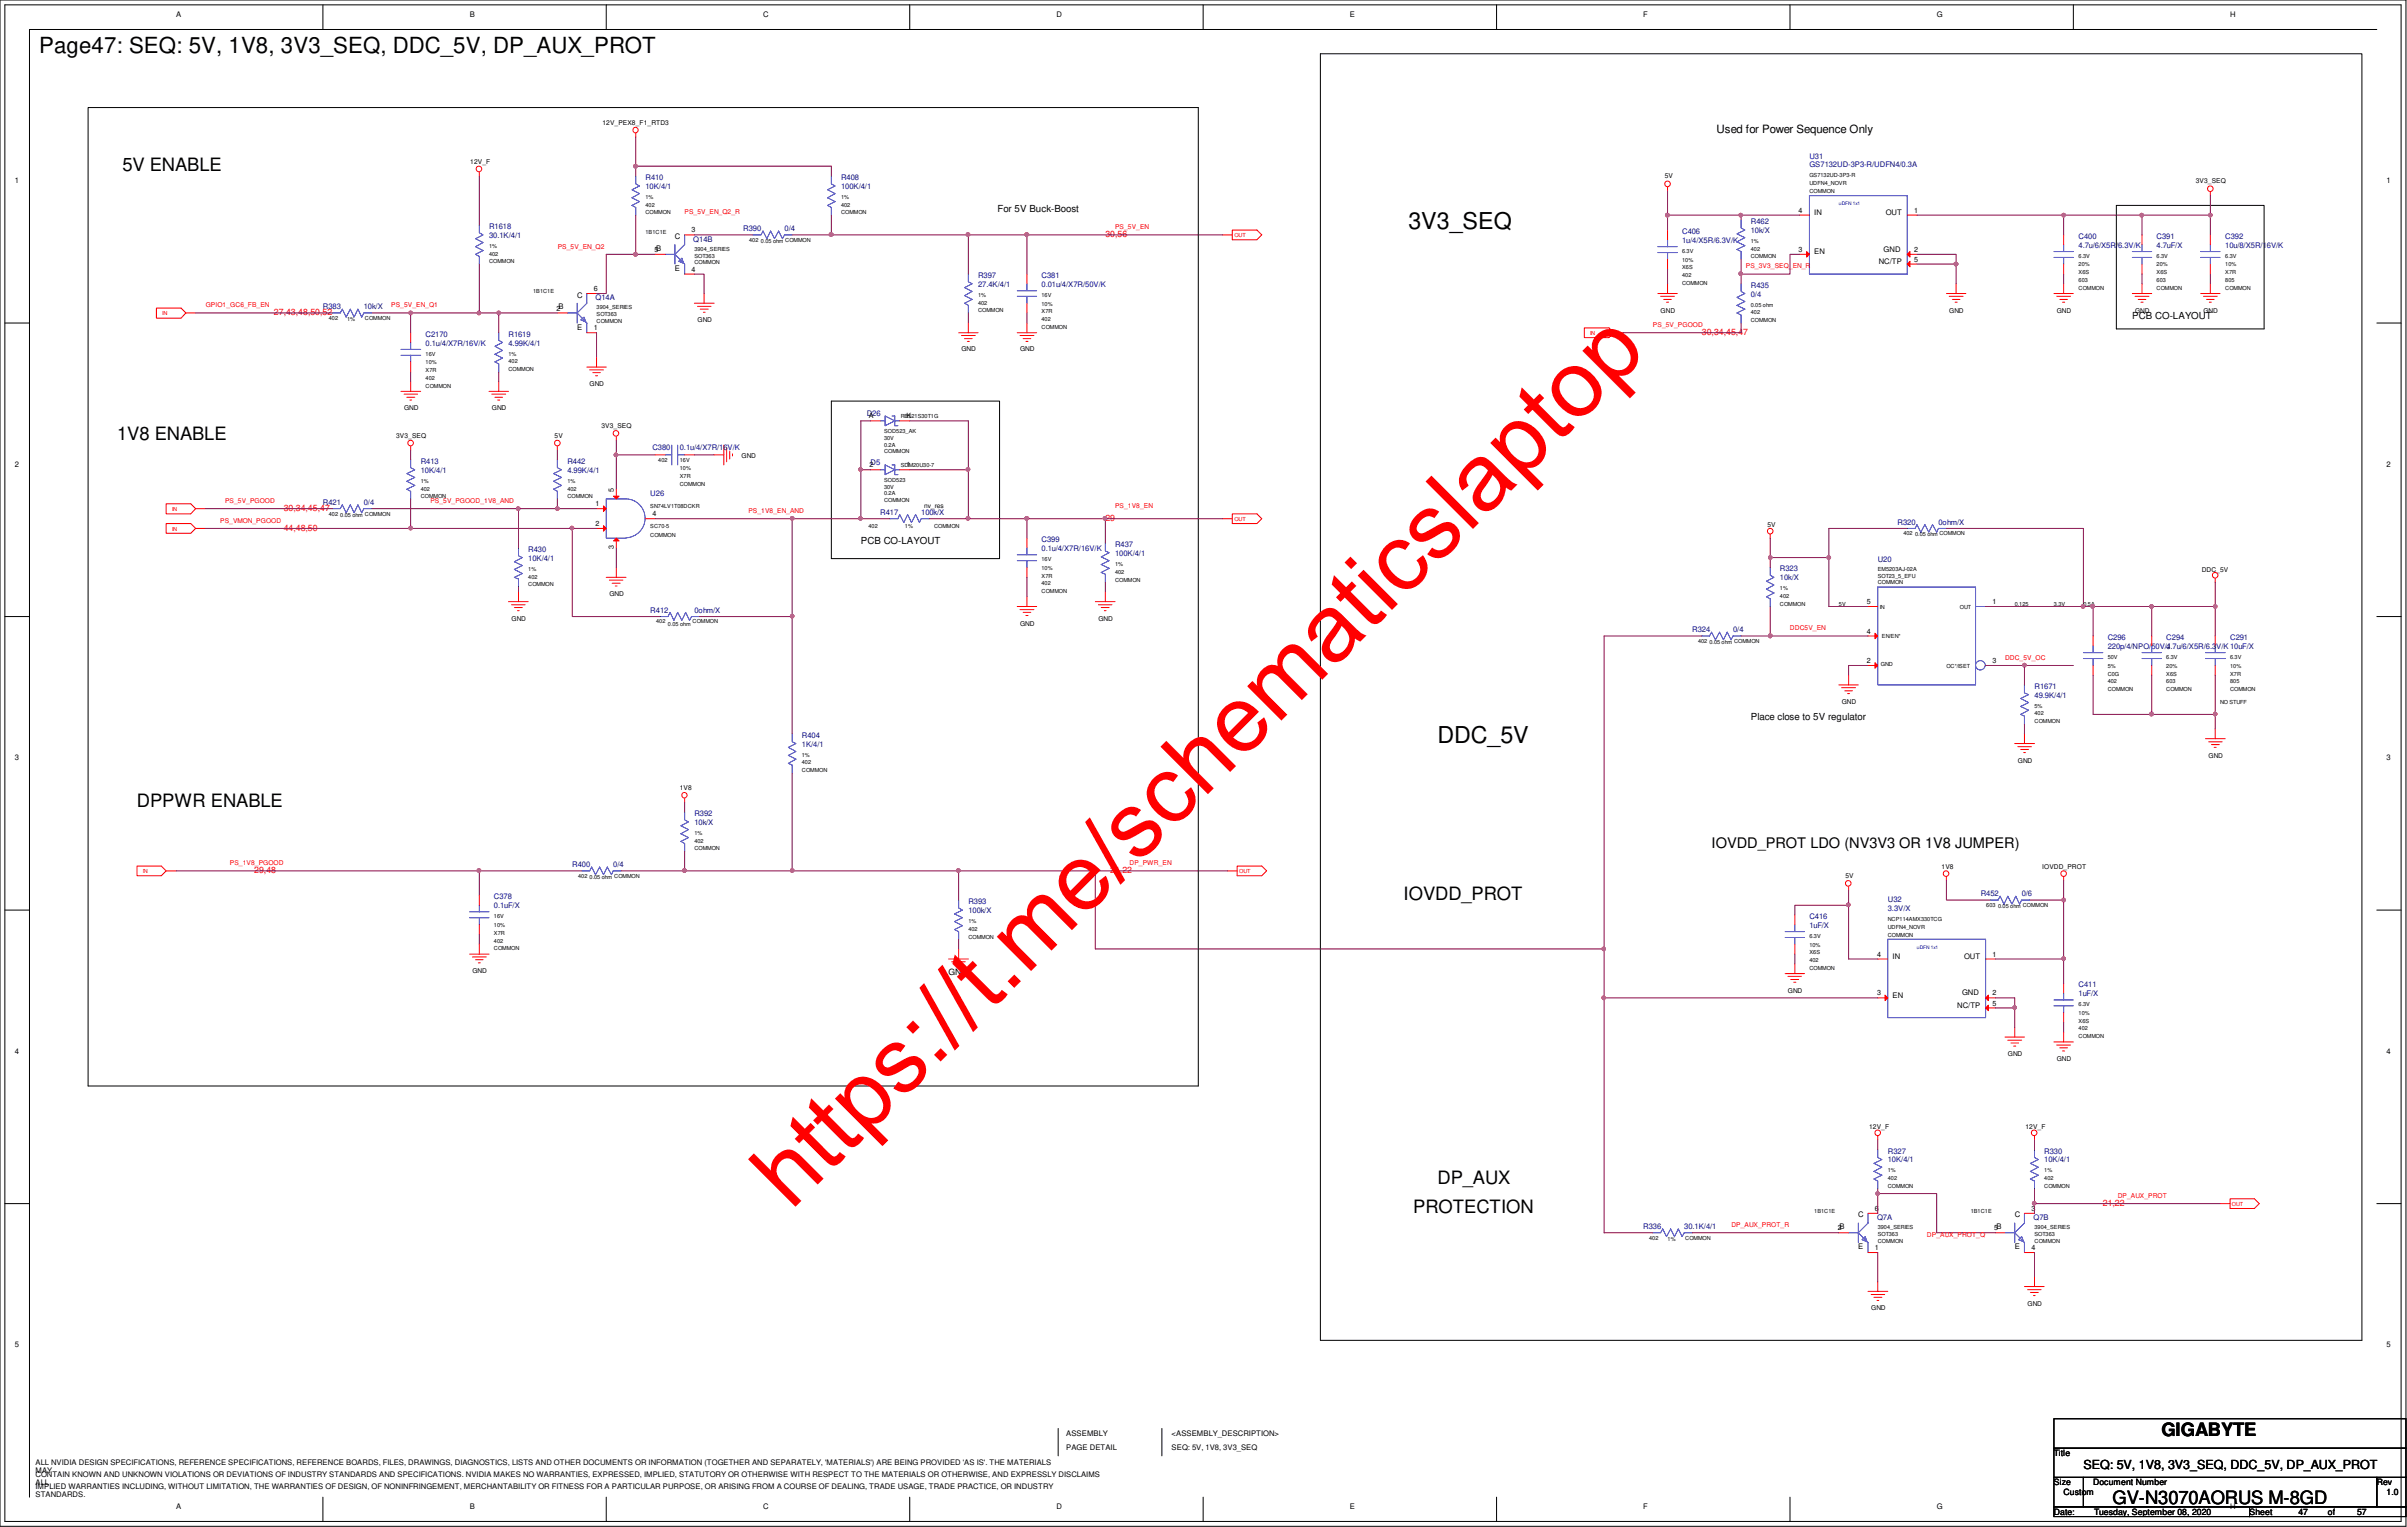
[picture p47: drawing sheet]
<svg xmlns="http://www.w3.org/2000/svg" width="294mm" height="186mm" viewBox="0 0 294 186" stroke-linecap="round" stroke-linejoin="round" font-family="sans-serif">
<defs><g id="words">
<text font-size="11.4" fill="#f00" x="96.6" y="147.8" transform="rotate(-45 96.6 147.8)">https://t.me/schematicslaptop</text>
<g font-size="2.8">
<text x="171.9" y="28">3V3_SEQ</text>
<text x="175.5" y="90.6">DDC_5V</text>
</g>
<text font-size="2.7" x="4.8" y="6.5">Page47: SEQ: 5V, 1V8, 3V3_SEQ, DDC_5V, DP_AUX_PROT</text>
<g font-size="2.2">
<text x="14.9" y="20.9">5V ENABLE</text>
<text x="14.3" y="53.7">1V8 ENABLE</text>
<text x="16.7" y="98.5">DPPWR ENABLE</text>
<text x="171.3" y="109.8">IOVDD_PROT</text>
<text x="172.5" y="148">PROTECTION</text>
<text x="175.5" y="144.4">DP_AUX</text>
<text x="263.8" y="175.2">GIGABYTE</text>
<text x="257.9" y="183.5">GV-N3070AORUS M-8GD</text>
</g>
<text font-size="1.8" x="208.9" y="103.4">IOVDD_PROT LDO (NV3V3 OR 1V8 JUMPER)</text>
<text font-size="1.5" x="254.3" y="179.3">SEQ: 5V, 1V8, 3V3_SEQ, DDC_5V, DP_AUX_PROT</text>
<text font-size="1.4" x="209.5" y="16.3">Used for Power Sequence Only</text>
<g font-size="1.2">
<text x="121.8" y="25.8">For 5V Buck-Boost</text>
<text x="260.3" y="38.9">PCB CO-LAYOUT</text>
<text x="105.1" y="66.4">PCB CO-LAYOUT</text>
<text x="213.7" y="87.9">Place close to 5V regulator</text>
</g>
<g font-size="1.1" fill="#f00">
<text x="134.9" y="28.9">30,56</text>
<text x="33.4" y="38.4">27,43,48,50,52</text>
<text x="207.7" y="40.9">30,34,45,47</text>
<text x="34.6" y="64.7">44,48,50</text>
<text x="34.6" y="62.3">30,34,45,47</text>
<text x="134.9" y="63.5">29</text>
<text x="31" y="106.5">29,48</text>
<text x="135.5" y="106.5">21,22</text>
<text x="256.7" y="147.1">21,22</text>
</g>
<g font-size="1.1">
<text x="115.8" y="118.9">GND</text>
<text x="250.7" y="177.7">Title</text>
<text x="250.7" y="181.2">Size</text>
<text x="250.7" y="184.8">Date:</text>
<text x="251.9" y="182.4">Custom</text>
<text x="255.5" y="181.2">Document Number</text>
<text x="255.6" y="184.8">Tuesday, September 08, 2020</text>
<text x="274.6" y="184.8">Sheet</text>
<text x="280.5" y="184.8">47</text>
<text x="284.1" y="184.8">of</text>
<text x="287.7" y="184.8">57</text>
<text x="290.1" y="181.2">Rev</text>
<text x="291.3" y="182.4">1.0</text>
</g>
<g font-size=".9">
<text x="21.5" y="2">A</text>
<text x="57.3" y="2">B</text>
<text x="93.1" y="2">C</text>
<text x="129" y="2">D</text>
<text x="164.8" y="2">E</text>
<text x="200.6" y="2">F</text>
<text x="236.4" y="2">G</text>
<text x="272.2" y="2">H</text>
<text x="1.8" y="22.4">1</text>
<text x="291.3" y="22.4">1</text>
<text x="82.4" y="29.1">C</text>
<text x="84.4" y="28.4">3</text>
<text x="219.5" y="26">4</text>
<text x="221.4" y="26.3">IN</text>
<text x="230.2" y="26.3">OUT</text>
<text x="233.6" y="26">1</text>
<text x="72.5" y="35.5">6</text>
<text x="79.9" y="30.7">5B</text>
<text x="82.4" y="33.1">E</text>
<text x="84.4" y="33.1">4</text>
<text x="219.5" y="30.7">3</text>
<text x="221.4" y="31">EN</text>
<text x="229.3" y="32.3">NC/TP</text>
<text x="229.9" y="30.7">GND</text>
<text x="233.6" y="30.7">2</text>
<text x="233.6" y="31.9">5</text>
<text x="67.9" y="37.9">2B</text>
<text x="70.4" y="40.3">E</text>
<text x="70.4" y="36.3">C</text>
<text x="72.5" y="40.3">1</text>
<text x="106" y="51.1">A</text>
<text x="110.7" y="51.1">K</text>
<text x="1.8" y="56.9">2</text>
<text x="106.1" y="57">2</text>
<text x="110.7" y="57">1</text>
<text x="291.3" y="56.9">2</text>
<text x="72.7" y="61.8">1</text>
<text x="72.7" y="64.2">2</text>
<text x="74.9" y="60" transform="rotate(-90 74.9 60)">5</text>
<text x="79.6" y="63">4</text>
<text x="74.9" y="67" transform="rotate(-90 74.9 67)">3</text>
<text x="227.9" y="77.3">4</text>
<text x="227.9" y="73.7">5</text>
<text x="243.2" y="73.7">1</text>
<text x="227.9" y="80.9">2</text>
<text x="243.2" y="80.9">3</text>
<text x="1.8" y="92.8">3</text>
<text x="291.3" y="92.8">3</text>
<text x="229.1" y="116.7">4</text>
<text x="231" y="117">IN</text>
<text x="239.7" y="117">OUT</text>
<text x="243.2" y="116.7">1</text>
<text x="229.1" y="121.5">3</text>
<text x="231" y="121.8">EN</text>
<text x="238.9" y="123">NC/TP</text>
<text x="239.5" y="121.4">GND</text>
<text x="243.2" y="121.5">2</text>
<text x="243.2" y="122.7">5</text>
<text x="1.8" y="128.6">4</text>
<text x="291.3" y="128.6">4</text>
<text x="226.8" y="148.5">C</text>
<text x="228.9" y="147.7">6</text>
<text x="245.9" y="148.5">C</text>
<text x="247.9" y="147.7">3</text>
<text x="224.3" y="150.1">2B</text>
<text x="226.8" y="152.4">E</text>
<text x="228.9" y="152.5">1</text>
<text x="243.4" y="150.1">5B</text>
<text x="245.9" y="152.4">E</text>
<text x="247.9" y="152.5">4</text>
<text x="1.8" y="164.4">5</text>
<text x="291.3" y="164.4">5</text>
<text x="4.3" y="178.7">ALL NVIDIA DESIGN SPECIFICATIONS, REFERENCE SPECIFICATIONS, REFERENCE BOARDS, FILES, DRAWINGS, DIAGNOSTICS, LISTS AND OTHER DOCUMENTS OR INFORMATION (TOGETHER AND SEPARATELY, 'MATERIALS') ARE BEING PROVIDED 'AS IS'. THE MATERIALS</text>
<text x="4.3" y="179.7">MAY</text>
<text x="130.1" y="177">PAGE DETAIL</text>
<text x="130.1" y="175.3">ASSEMBLY</text>
<text x="143" y="175.3">&lt;ASSEMBLY_DESCRIPTION&gt;</text>
<text x="143" y="177">SEQ: 5V, 1V8, 3V3_SEQ</text>
<text x="4.3" y="180.2">CONTAIN KNOWN AND UNKNOWN VIOLATIONS OR DEVIATIONS OF INDUSTRY STANDARDS AND SPECIFICATIONS. NVIDIA MAKES NO WARRANTIES, EXPRESSED, IMPLIED, STATUTORY OR OTHERWISE WITH RESPECT TO THE MATERIALS OR OTHERWISE, AND EXPRESSLY DISCLAIMS</text>
<text x="4.3" y="181.1">ALL</text>
<text x="4.3" y="181.7">IMPLIED WARRANTIES INCLUDING, WITHOUT LIMITATION, THE WARRANTIES OF DESIGN, OF NONINFRINGEMENT, MERCHANTABILITY OR FITNESS FOR A PARTICULAR PURPOSE, OR ARISING FROM A COURSE OF DEALING, TRADE USAGE, TRADE PRACTICE, OR INDUSTRY</text>
<text x="4.3" y="182.7">STANDARDS.</text>
<text x="21.5" y="184.1">A</text>
<text x="57.3" y="184.1">B</text>
<text x="93.1" y="184.1">C</text>
<text x="129" y="184.1">D</text>
<text x="164.8" y="184.1">E</text>
<text x="200.6" y="184.1">F</text>
<text x="236.4" y="184.1">G</text>
<text x="272.2" y="184.1">H</text>
</g>
<g font-size=".9" fill="#000080">
<text x="78.8" y="23.1">10K/4/1</text>
<text x="78.8" y="22">R410</text>
<text x="102.7" y="23.1">100K/4/1</text>
<text x="102.7" y="22">R408</text>
<text x="220.9" y="20.4">GS7132UD-3P3-R/UDFN4/0.3A</text>
<text x="220.9" y="19.3">U31</text>
<text x="59.7" y="27.9">R1618</text>
<text x="59.7" y="29">30.1K/4/1</text>
<text x="84.6" y="29.5">Q14B</text>
<text x="90.7" y="28.2">R390</text>
<text x="95.8" y="28.2">0/4</text>
<text x="205.3" y="28.5">C406</text>
<text x="205.3" y="29.6">1u/4/X5R/6.3V/K</text>
<text x="213.7" y="27.3">R462</text>
<text x="213.7" y="28.4">10k/X</text>
<text x="253.7" y="29.1">C400</text>
<text x="263.2" y="29.1">C391</text>
<text x="271.6" y="29.1">C392</text>
<text x="119.4" y="33.9">R397</text>
<text x="119.4" y="35">27.4K/4/1</text>
<text x="127.1" y="35">0.01u/4/X7R/50V/K</text>
<text x="127.1" y="33.9">C381</text>
<text x="213.7" y="35.1">R435</text>
<text x="253.7" y="30.2">4.7u/6/X5R/6.3V/K</text>
<text x="263.2" y="30.2">4.7uF/X</text>
<text x="271.6" y="30.2">10u/8/X5R/16V/K</text>
<text x="39.4" y="37.7">R383</text>
<text x="44.4" y="37.7">10k/X</text>
<text x="51.9" y="41.1">C2170</text>
<text x="62.1" y="41.1">R1619</text>
<text x="72.7" y="36.7">Q14A</text>
<text x="213.7" y="36.2">0/4</text>
<text x="51.9" y="42.2">0.1u/4/X7R/16V/K</text>
<text x="62.1" y="42.2">4.99K/4/1</text>
<text x="105.8" y="50.8">D26</text>
<text x="51.4" y="57.7">10K/4/1</text>
<text x="51.4" y="56.6">R413</text>
<text x="69.3" y="57.7">4.99K/4/1</text>
<text x="69.3" y="56.6">R442</text>
<text x="79.6" y="54.9">C380</text>
<text x="83" y="54.9">0.1u/4/X7R/16V/K</text>
<text x="106.3" y="56.7">D5</text>
<text x="39.4" y="61.6">R421</text>
<text x="44.4" y="61.6">0/4</text>
<text x="79.4" y="60.5">U26</text>
<text x="107.4" y="62.8">R417</text>
<text x="112.4" y="62.8">100k/X</text>
<text x="231.6" y="64">R320</text>
<text x="236.6" y="64">0ohm/X</text>
<text x="64.5" y="67.4">R430</text>
<text x="64.5" y="68.4">10K/4/1</text>
<text x="127.1" y="67.2">0.1u/4/X7R/16V/K</text>
<text x="127.1" y="66.2">C399</text>
<text x="136.1" y="67.8">100K/4/1</text>
<text x="136.1" y="66.8">R437</text>
<text x="217.3" y="69.7">R323</text>
<text x="217.3" y="70.8">10k/X</text>
<text x="229.2" y="68.5">U20</text>
<text x="79.4" y="74.8">R412</text>
<text x="84.8" y="74.8">0ohm/X</text>
<text x="206.5" y="77.1">R324</text>
<text x="211.5" y="77.1">0/4</text>
<text x="257.3" y="78.1">C296</text>
<text x="257.3" y="79.2">220p/4/NPO/50V/J</text>
<text x="264.4" y="79.2">4.7u/6/X5R/6.3V/K 10uF/X</text>
<text x="264.4" y="78.1">C294</text>
<text x="272.2" y="78.1">C291</text>
<text x="248.3" y="84.1">R1671</text>
<text x="248.3" y="85.1">49.9K/4/1</text>
<text x="97.9" y="91.1">1K/4/1</text>
<text x="97.9" y="90">R404</text>
<text x="84.8" y="99.6">R392</text>
<text x="84.8" y="100.7">10k/X</text>
<text x="69.9" y="105.8">R400</text>
<text x="74.8" y="105.8">0/4</text>
<text x="60.3" y="109.7">C378</text>
<text x="60.3" y="110.8">0.1uF/X</text>
<text x="118.2" y="110.3">R393</text>
<text x="118.2" y="111.4">100k/X</text>
<text x="220.9" y="112.1">C416</text>
<text x="220.9" y="113.2">1uF/X</text>
<text x="230.4" y="110.1">U32</text>
<text x="230.4" y="111.2">3.3V/X</text>
<text x="241.8" y="109.3">R452</text>
<text x="246.8" y="109.3">0/6</text>
<text x="253.7" y="120.5">C411</text>
<text x="253.7" y="121.5">1uF/X</text>
<text x="230.4" y="140.8">R327</text>
<text x="230.4" y="141.8">10K/4/1</text>
<text x="249.5" y="140.8">R330</text>
<text x="249.5" y="141.8">10K/4/1</text>
<text x="200.6" y="149.9">R336</text>
<text x="205.6" y="149.9">30.1K/4/1</text>
<text x="229.1" y="148.9">Q7A</text>
<text x="248.2" y="148.9">Q7B</text>
</g>
<g font-size=".8">
<text x="73.5" y="15.2">12V_PEX8_F1_RTD3</text>
<text x="57.4" y="20">12V_F</text>
<text x="203.2" y="21.8">5V</text>
<text x="268" y="22.4">3V3_SEQ</text>
<text x="85.1" y="39.3">GND</text>
<text x="202.7" y="38.1">GND</text>
<text x="237.9" y="38.1">GND</text>
<text x="251" y="38.1">GND</text>
<text x="260.6" y="38.1">GND</text>
<text x="268.9" y="38.1">GND</text>
<text x="72" y="47.1">GND</text>
<text x="117.3" y="42.9">GND</text>
<text x="124.5" y="42.9">GND</text>
<text x="48.3" y="53.4">3V3_SEQ</text>
<text x="49.3" y="50.1">GND</text>
<text x="60" y="50.1">GND</text>
<text x="67.7" y="53.4">5V</text>
<text x="73.4" y="52.2">3V3_SEQ</text>
<text x="90.5" y="55.9">GND</text>
<text x="112.8" y="62">nv_res</text>
<text x="215.7" y="64.3">5V</text>
<text x="268.7" y="69.8">DDC_5V</text>
<text x="62.4" y="75.7">GND</text>
<text x="74.4" y="72.7">GND</text>
<text x="124.5" y="76.3">GND</text>
<text x="134.1" y="75.7">GND</text>
<text x="224.8" y="85.9">GND</text>
<text x="246.3" y="93">GND</text>
<text x="269.6" y="92.5">GND</text>
<text x="83" y="96.4">1V8</text>
<text x="225.3" y="107.1">5V</text>
<text x="237" y="106">1V8</text>
<text x="249.3" y="106">IOVDD_PROT</text>
<text x="57.7" y="118.7">GND</text>
<text x="218.2" y="121.1">GND</text>
<text x="245.1" y="128.9">GND</text>
<text x="251" y="129.5">GND</text>
<text x="228.1" y="137.7">12V_F</text>
<text x="247.2" y="137.7">12V_F</text>
<text x="228.4" y="159.9">GND</text>
<text x="247.5" y="159.3">GND</text>
</g>
<g font-size=".8" fill="#f00">
<text x="83.6" y="26.2">PS_5V_EN_Q2_R</text>
<text x="136.1" y="27.9">PS_5V_EN</text>
<text x="68.1" y="30.4">PS_5V_EN_Q2</text>
<text x="213.1" y="32.7">PS_3V3_SEQ_EN_R</text>
<text x="25.1" y="37.5">GPIO1_GC6_FB_EN</text>
<text x="47.8" y="37.5">PS_5V_EN_Q1</text>
<text x="201.8" y="39.9">PS_5V_PGOOD</text>
<text x="26.9" y="63.8">PS_VMON_PGOOD</text>
<text x="27.5" y="61.4">PS_5V_PGOOD</text>
<text x="52.5" y="61.4">PS_5V_PGOOD_1V8_AND</text>
<text x="91.4" y="62.6">PS_1V8_EN_AND</text>
<text x="136.1" y="62">PS_1V8_EN</text>
<text x="218.5" y="76.9">DDC5V_EN</text>
<text x="244.7" y="80.5">DDC_5V_OC</text>
<text x="28.1" y="105.5">PS_1V8_PGOOD</text>
<text x="137.9" y="105.5">DP_PWR_EN</text>
<text x="211.3" y="149.7">DP_AUX_PROT_R</text>
<text x="258.5" y="146.1">DP_AUX_PROT</text>
<text x="235.2" y="150.9">DP_AUX_PROT_Q</text>
</g>
<g font-size=".7">
<text x="220.9" y="21.6">GS7132UD-3P3-R</text>
<text x="220.9" y="23.5">COMMON</text>
<text x="220.9" y="22.6">UDFN4_NOVR</text>
<text x="78.8" y="26.2">COMMON</text>
<text x="78.8" y="24.3">1%</text>
<text x="78.8" y="25.2">402</text>
<text x="78.8" y="28.6">1B1C1E</text>
<text x="91.4" y="29.5">402</text>
<text x="92.9" y="29.6">0.05 ohm COMMON</text>
<text x="102.7" y="26.2">COMMON</text>
<text x="102.7" y="25.2">402</text>
<text x="102.7" y="24.3">1%</text>
<text x="213.7" y="29.6">1%</text>
<text x="59.7" y="31.2">402</text>
<text x="59.7" y="32.1">COMMON</text>
<text x="59.7" y="30.2">1%</text>
<text x="65.1" y="35.7">1B1C1E</text>
<text x="84.8" y="30.6">3904_SERIES</text>
<text x="84.8" y="32.3">COMMON</text>
<text x="84.8" y="31.5">SOT363</text>
<text x="205.3" y="32.9">X6S</text>
<text x="205.3" y="31.9">10%</text>
<text x="205.3" y="30.8">6.3V</text>
<text x="205.3" y="34.8">COMMON</text>
<text x="205.3" y="33.8">402</text>
<text x="213.7" y="31.5">COMMON</text>
<text x="213.7" y="30.6">402</text>
<text x="253.7" y="32.5">20%</text>
<text x="253.7" y="31.5">6.3V</text>
<text x="253.7" y="33.5">X6S</text>
<text x="253.7" y="34.4">603</text>
<text x="253.7" y="35.4">COMMON</text>
<text x="263.2" y="35.4">COMMON</text>
<text x="263.2" y="34.4">603</text>
<text x="263.2" y="33.5">X6S</text>
<text x="263.2" y="32.5">20%</text>
<text x="263.2" y="31.5">6.3V</text>
<text x="271.6" y="34.4">805</text>
<text x="271.6" y="32.5">10%</text>
<text x="271.6" y="35.4">COMMON</text>
<text x="271.6" y="33.5">X7R</text>
<text x="271.6" y="31.5">6.3V</text>
<text x="40.1" y="39.1">402</text>
<text x="42.4" y="39.2">1%</text>
<text x="44.5" y="39.1">COMMON</text>
<text x="72.8" y="37.8">3904_SERIES</text>
<text x="72.8" y="39.5">COMMON</text>
<text x="72.8" y="38.6">SOT363</text>
<text x="119.4" y="38.1">COMMON</text>
<text x="119.4" y="37.2">402</text>
<text x="119.4" y="36.2">1%</text>
<text x="127.1" y="39.2">402</text>
<text x="127.1" y="38.2">X7R</text>
<text x="127.1" y="36.2">16V</text>
<text x="127.1" y="40.1">COMMON</text>
<text x="127.1" y="37.3">10%</text>
<text x="213.7" y="39.3">COMMON</text>
<text x="213.7" y="37.4">0.05 ohm</text>
<text x="213.7" y="38.4">402</text>
<text x="51.9" y="46.4">402</text>
<text x="51.9" y="45.4">X7R</text>
<text x="51.9" y="47.3">COMMON</text>
<text x="51.9" y="44.4">10%</text>
<text x="51.9" y="43.4">16V</text>
<text x="62.1" y="43.4">1%</text>
<text x="62.1" y="44.3">402</text>
<text x="62.1" y="45.3">COMMON</text>
<text x="107.9" y="52.8">SOD523_AK</text>
<text x="107.9" y="53.6">30V</text>
<text x="109.9" y="51">RB521S30T1G</text>
<text x="51.4" y="59.9">402</text>
<text x="51.4" y="58.9">1%</text>
<text x="69.3" y="59.9">402</text>
<text x="69.3" y="58.9">1%</text>
<text x="80.3" y="56.4">402</text>
<text x="83" y="58.3">X7R</text>
<text x="83" y="56.4">16V</text>
<text x="83" y="57.4">10%</text>
<text x="83" y="59.3">COMMON</text>
<text x="107.9" y="58.8">SOD523</text>
<text x="107.9" y="59.6">30V</text>
<text x="107.9" y="55.3">COMMON</text>
<text x="107.9" y="54.5">0.2A</text>
<text x="109.9" y="57">SDM20U30-7</text>
<text x="40.1" y="62.9">402</text>
<text x="41.5" y="63.1">0.05 ohm COMMON</text>
<text x="51.4" y="60.8">COMMON</text>
<text x="69.3" y="60.8">COMMON</text>
<text x="79.4" y="65.6">COMMON</text>
<text x="79.4" y="64.4">SC70-5</text>
<text x="79.4" y="62">SN74LV1T08DCKR</text>
<text x="106" y="64.4">402</text>
<text x="107.9" y="61.3">COMMON</text>
<text x="107.9" y="60.5">0.2A</text>
<text x="110.4" y="64.4">1%</text>
<text x="114" y="64.4">COMMON</text>
<text x="232.3" y="65.3">402</text>
<text x="233.8" y="65.4">0.05 ohm COMMON</text>
<text x="64.5" y="69.6">1%</text>
<text x="64.5" y="71.5">COMMON</text>
<text x="64.5" y="70.6">402</text>
<text x="127.1" y="71.4">402</text>
<text x="127.1" y="70.5">X7R</text>
<text x="127.1" y="69.5">10%</text>
<text x="127.1" y="68.5">16V</text>
<text x="136.1" y="69">1%</text>
<text x="136.1" y="70">402</text>
<text x="136.1" y="71">COMMON</text>
<text x="229.2" y="70.5">SOT23_5_EFU</text>
<text x="229.2" y="71.3">COMMON</text>
<text x="229.2" y="69.6">EM5203AJ-02A</text>
<text x="80.1" y="76.1">402</text>
<text x="81.5" y="76.3">0.05 ohm</text>
<text x="84.5" y="76.1">COMMON</text>
<text x="127.1" y="72.4">COMMON</text>
<text x="217.3" y="72">1%</text>
<text x="217.3" y="73">402</text>
<text x="217.3" y="73.9">COMMON</text>
<text x="224.5" y="73.9">5V</text>
<text x="229.4" y="74.3">IN</text>
<text x="229.7" y="77.9">EN/EN*</text>
<text x="239.2" y="74.3">OUT</text>
<text x="245.9" y="73.9">0.125</text>
<text x="250.7" y="73.9">3.3V</text>
<text x="254.3" y="73.9">0.5A</text>
<text x="207.3" y="78.5">402</text>
<text x="208.7" y="78.6">0.05 ohm COMMON</text>
<text x="229.6" y="81.2">GND</text>
<text x="237.6" y="81.4">OC*/ISET</text>
<text x="257.3" y="82.4">C0G</text>
<text x="257.3" y="81.4">5%</text>
<text x="257.3" y="80.4">50V</text>
<text x="257.3" y="83.4">402</text>
<text x="264.4" y="82.4">X6S</text>
<text x="264.4" y="80.4">6.3V</text>
<text x="264.4" y="81.4">20%</text>
<text x="264.4" y="83.4">603</text>
<text x="272.2" y="81.4">10%</text>
<text x="272.2" y="82.4">X7R</text>
<text x="272.2" y="80.4">6.3V</text>
<text x="272.2" y="83.4">805</text>
<text x="248.3" y="88.3">COMMON</text>
<text x="248.3" y="86.4">5%</text>
<text x="248.3" y="87.3">402</text>
<text x="257.3" y="84.3">COMMON</text>
<text x="264.4" y="84.3">COMMON</text>
<text x="271" y="85.9">NO STUFF</text>
<text x="272.2" y="84.3">COMMON</text>
<text x="97.9" y="92.3">1%</text>
<text x="97.9" y="93.3">402</text>
<text x="97.9" y="94.2">COMMON</text>
<text x="84.8" y="101.9">1%</text>
<text x="70.6" y="107.1">402</text>
<text x="72" y="107.2">0.05 ohm COMMON</text>
<text x="84.8" y="102.8">402</text>
<text x="84.8" y="103.8">COMMON</text>
<text x="60.3" y="112">16V</text>
<text x="60.3" y="113.1">10%</text>
<text x="118.2" y="113.6">402</text>
<text x="118.2" y="112.6">1%</text>
<text x="230.4" y="113.3">UDFN4_NOVR</text>
<text x="230.4" y="112.4">NCP114AMX330TCG</text>
<text x="242.4" y="110.7">603</text>
<text x="243.9" y="110.8">0.05 ohm COMMON</text>
<text x="60.3" y="114">X7R</text>
<text x="60.3" y="116">COMMON</text>
<text x="60.3" y="115">402</text>
<text x="118.2" y="114.5">COMMON</text>
<text x="220.9" y="118.4">COMMON</text>
<text x="220.9" y="115.5">10%</text>
<text x="220.9" y="114.4">6.3V</text>
<text x="220.9" y="117.4">402</text>
<text x="220.9" y="116.4">X6S</text>
<text x="230.4" y="114.3">COMMON</text>
<text x="253.7" y="125.7">402</text>
<text x="253.7" y="124.8">X6S</text>
<text x="253.7" y="122.8">6.3V</text>
<text x="253.7" y="123.8">10%</text>
<text x="253.7" y="126.7">COMMON</text>
<text x="230.4" y="143">1%</text>
<text x="249.5" y="143">1%</text>
<text x="221.4" y="148">1B1C1E</text>
<text x="229.2" y="150">3904_SERIES</text>
<text x="230.4" y="144.9">COMMON</text>
<text x="230.4" y="144">402</text>
<text x="240.5" y="148">1B1C1E</text>
<text x="248.3" y="150">3904_SERIES</text>
<text x="249.5" y="144.9">COMMON</text>
<text x="249.5" y="144">402</text>
<text x="201.3" y="151.3">402</text>
<text x="203.5" y="151.4">1%</text>
<text x="205.7" y="151.3">COMMON</text>
<text x="229.2" y="151.6">COMMON</text>
<text x="229.2" y="150.8">SOT363</text>
<text x="248.3" y="151.6">COMMON</text>
<text x="248.3" y="150.8">SOT363</text>
</g>
<g font-size=".7" fill="#f00">
<text x="150.7" y="28.9">OUT</text>
<text x="19.8" y="38.5">IN</text>
<text x="194.1" y="40.9">IN</text>
<text x="21" y="64.7">IN</text>
<text x="21" y="62.4">IN</text>
<text x="150.7" y="63.5">OUT</text>
<text x="17.4" y="106.5">IN</text>
<text x="151.3" y="106.5">OUT</text>
<text x="272.4" y="147.1">OUT</text>
</g>
<g font-size=".6" fill="#00f">
<text x="224.5" y="25">uDFN 1x1</text>
<text x="234" y="115.7">uDFN 1x1</text>
</g>
</g></defs>
<g fill="none" stroke="#000" stroke-width=".12">
<path d="M0 0h293.7v186.2h-293.7zM.6 .6h292.5v185h-292.5zM10.8 13.1h135.5v119.4h-135.5zM39.4 .6v3M74 .6v3M111 .6v3M146.9 .6v3M161.2 6.6h127.1v156.9h-127.1zM182.7 .6v3M218.5 .6v3M253.1 .6v3M290.1 3.6h-286.5v179.1"/>
<path d="M.6 39.4h3M258.3 25.1h18.1v15h-18.1zM290.1 39.4h3M101.5 48.9h20.5v19.3h-20.5zM.6 75.2h3M290.1 75.2h3M.6 111h3M290.1 111h3M.6 146.9h3M290.1 146.9h3M129.2 174.3v3.3M141.8 174.3v3.3"/>
<path d="M250.7 173.1h43v3.6h-43zM250.7 176.7h43v3.6h-43zM39.4 182.7v2.9M74 182.7v2.9M111 182.7v2.9M146.9 182.7v2.9M182.7 182.7v2.9M218.5 182.7v2.9M250.7 180.3h3.6v3.6h-3.6zM250.7 183.9h23.9v1.1h-23.9zM254.3 180.3h35.8v3.6h-35.8zM274.6 183.9h19.1v1.1h-19.1z"/>
<path d="M290.1 180.3h3.6v3.6h-3.6z"/>
</g>
<g fill="none" stroke="#f00" stroke-width=".12">
<path d="M77.6 16.3v.4M22.7 38.2l-.6-.6h-3v1.2h3l.6-.6h1.2M40.6 38.2h.1M45.4 38.2h.1M58.5 21v.5M58.5 27.5h.1M58.5 32.2h.1M84.8 37h2.4M85.1 37.4h1.7M85.5 37.7h.9M85.9 38.1h.2M85.9 35.8v1.2"/>
<path d="M118.2 39.4v1.2M125.3 39.4v1.2M125.3 33.4v1.2M125.3 37v1.2M149.2 28.7h1.2M150.4 28.1h3l.6 .6-.6 .6h-3zM202.4 35.8h2.3M202.7 36.2h1.7M203.1 36.5h.9M203.4 36.9h.3M203.5 34.6v1.2M203.5 22.8v.5"/>
<path d="M203.5 28.1v1.2M203.5 31.6v1.3M212.5 34.6h.1M212.5 39.4h.1M212.5 26.9h.1M212.5 31.6h.1M232.8 26.2h1.2M237.6 35.8h2.3M237.9 36.2h1.7M238.3 36.5h.9M238.6 36.9h.3M238.8 34.6v1.2"/>
<path d="M250.7 35.8h2.4M251 36.2h1.7M251.4 36.5h.9M251.8 36.9h.2M251.9 34.6v1.2M260.3 35.8h2.3M260.6 36.2h1.7M261 36.5h.9M261.3 36.9h.3M261.5 34.6v1.2M268.6 35.8h2.4M268.9 36.2h1.7"/>
<path d="M269.3 36.5h1M269.7 36.9h.2M269.8 34.6v1.2M269.8 23.4v.5M48.9 47.8h2.5M49.3 48.1h1.7M49.7 48.5h.9M50 48.8h.2M50.1 54.4v.5M50.1 46.6v1.2M50.1 56.1h.1M50.1 40.6v1.2"/>
<path d="M50.1 44.2v1.2M59.7 47.8h2.4M60 48.1h1.7M60.4 48.5h.9M60.7 48.8h.3M60.9 46.6v1.2M60.9 40.6h.1M60.9 45.4h.1M68 54.4v.5M68 56.1h.1M71.6 44.8h2.4M72 45.1h1.7"/>
<path d="M72.3 45.5h1M72.7 45.8h.2M72.8 43.6v1.2M75.2 53.3v.4M87.2 55.5h1.1M88.3 54.3v2.4M88.7 54.7v1.6M89.1 55v1M89.4 55.4v.2M117 40.6h2.4M117.3 40.9h1.7M117.7 41.3h1"/>
<path d="M118.1 41.7h.2M124.2 40.6h2.3M124.5 40.9h1.7M124.9 41.3h.9M125.2 41.7h.3M197 40.6l-.6-.6h-3v1.2h3l.6-.6h1.2M23.9 64.5l-.6-.6h-3v1.2h3l.6-.6h1.2M23.9 62.1l-.6-.6h-3v1.2h3l.6-.6h1.2M40.6 62.1h.1M45.4 62.1h.1M50.1 60.9h.1M62.1 73.4h2.4"/>
<path d="M62.4 73.8h1.7M62.8 74.1h1M63.2 74.5h.2M63.3 72.2v1.2M63.3 66.8h.1M63.3 71.6h.1M68 60.9h.1M74 70.4h2.4M74.4 70.8h1.6M74.7 71.2h1M75.1 71.5h.2M75.2 69.3v1.1"/>
<path d="M124.2 74h2.3M124.5 74.4h1.7M124.9 74.7h.9M125.2 75.1h.3M125.3 72.8v1.2M133.7 73.4h2.4M134.1 73.8h1.6M134.4 74.1h1M134.8 74.5h.2M134.9 72.2v1.2M134.9 66.3h.1M134.9 71h.1"/>
<path d="M149.2 63.3h1.2M150.4 62.7h3l.6 .6-.6 .6h-3zM207.7 77.6h.1M212.5 77.6h.1M216.1 65.2v.5M216.1 69.3h.1M216.1 74h.1M270.4 70.6v.4M270.4 77.6v1.2M83.6 97.4v.5M224.5 83.6h2.3M224.8 83.9h1.7"/>
<path d="M225.2 84.3h.9M225.5 84.6h.3M225.6 82.4v1.2M245.9 90.7h2.4M246.3 91.1h1.6M246.6 91.4h1M247 91.8h.2M247.1 89.5v1.2M269.2 90.1h2.4M269.6 90.5h1.6M269.9 90.8h1M270.3 91.2h.2"/>
<path d="M270.4 88.9v1.2M270.4 81.2v1.2M21.5 106.3h-1.2l-.6 .5h-3v-1.1h3l.6 .6M57.3 116.4h2.4M57.7 116.8h1.7M58 117.1h1M58.4 117.5h.2M58.5 115.2v1.2M58.5 109.2v1.2M58.5 112.8v1.2M115.8 117h2.4M116.2 117.3h1.6"/>
<path d="M116.5 117.7h1M116.9 118.1h.2M117 115.8v1.2M149.8 106.3h1.2M151 105.7h3l.6 .6-.6 .5h-3zM217.9 118.8h2.4M218.2 119.1h1.7M218.6 119.5h.9M218.9 119.8h.3M219.1 117.6v1.2M219.1 111.6v1.2M219.1 115.2v1.2"/>
<path d="M225.6 108.2v.4M237.6 107v.4M251.9 107v.4M229.2 138.6v.5M244.7 126.5h2.4M245.1 126.9h1.7M245.4 127.3h1M245.8 127.6h.2M245.9 125.3v1.2M248.3 138.6v.5M250.7 127.1h2.4M251 127.5h1.7"/>
<path d="M251.4 127.8h.9M251.8 128.2h.2M251.9 125.9v1.2M201.8 150.4h.1M206.5 150.4h.1M224.5 150.4h1.1M228 157.6h2.4M228 152.8h1.2M228 148h1.2M228.4 157.9h1.6M228.7 158.3h1M229.1 158.7h.2"/>
<path d="M229.2 156.4v1.2M247.1 157h2.4M247.5 157.4h1.6M247.8 157.7h1M248.2 158.1h.2M248.3 155.8v1.2M271 146.9h1.2M272.2 146.3h3l.6 .6-.6 .5h-3z"/>
<circle cx="77.6" cy="15.9" r=".33"/>
<circle cx="58.5" cy="20.6" r=".34"/>
<circle cx="203.5" cy="22.4" r=".34"/>
<circle cx="269.8" cy="23" r=".34"/>
<circle cx="50.1" cy="54.1" r=".34"/>
<circle cx="68" cy="54.1" r=".34"/>
<circle cx="75.2" cy="52.9" r=".34"/>
<circle cx="216.1" cy="64.8" r=".34"/>
<circle cx="270.4" cy="70.2" r=".34"/>
<circle cx="83.5" cy="97" r=".33"/>
<circle cx="225.6" cy="107.8" r=".34"/>
<circle cx="237.5" cy="106.6" r=".34"/>
<circle cx="251.9" cy="106.6" r=".34"/>
<circle cx="229.2" cy="138.2" r=".34"/>
<circle cx="248.3" cy="138.2" r=".34"/>
</g>
<g fill="none" stroke="#00f" stroke-width=".12">
<path d="M40.6 38.2h.9l.3-.5 .4 1 .6-1 .4 1 .5-1 .5 1 .2-.5h1M58.5 27.5v.9l.5 .3-1 .4 1 .5-1 .5 1 .5-1 .4 .5 .3v.9M124.2 35.5h2.3M124.2 36.2h2.3M125.3 36.2v.8M125.3 34.6v.9M202.4 30.1h2.3M202.4 30.8h2.3M203.5 30.8v.8M203.5 29.3v.8M212.5 34.6v1l.5 .2-1 .5 1 .5-1 .5 1 .4-1 .5 .5 .2v1M212.5 26.9v.9l.5 .3-1 .4 1 .5-1 .5 1 .5-1 .4 .5 .3v.9"/>
<path d="M220.9 23.9h11.9v9.5h-11.9zM220.9 31h.1M220.9 26.2h.1M232.8 26.2h.1M232.8 31h.1M232.8 32.2h.1M48.9 42.6h2.5M48.9 43.3h2.5M50.1 56.1v1l.5 .2-.9 .5 .9 .5-.9 .4 .9 .5-.9 .5 .4 .2v1M50.1 43.3v.9M50.1 41.8v.8M60.9 40.6v.9l.4 .3-.9 .4 .9 .6-.9 .4 .9 .5-.9 .5 .5 .2v1"/>
<path d="M68 56.1v1l.5 .2-.9 .5 .9 .5-.9 .4 .9 .5-.9 .5 .4 .2v1M40.6 62.1h.9l.3-.5 .4 1 .6-1 .4 1 .5-1 .5 1 .2-.5h1M63.3 66.8v1l.5 .2-1 .5 1 .5-1 .5 1 .5-1 .4 .5 .3v.9M134.9 66.3v.9l.5 .2-1 .5 1 .5-1 .5 1 .4-1 .5 .5 .3v.9M207.7 77.6h1l.2-.5 .5 1 .5-1 .5 1 .4-1 .5 1 .2-.5h1M216.1 69.3v.9l.4 .2-.9 .5 .9 .5-.9 .5 .9 .4-.9 .5 .5 .3v.9M269.2 79.6h2.4M270.4 78.8v.8M269.2 80.3h2.4M270.4 80.3v.9M57.3 111.3h2.4M57.3 112h2.4"/>
<path d="M58.5 112v.8M58.5 110.4v.9M217.9 113.7h2.4M217.9 114.4h2.4M219.1 114.4v.8M219.1 112.8v.9M201.8 150.4h.9l.2-.5 .5 1 .5-1 .5 1 .5-1 .4 1 .3-.5h.9M226.8 150.4l1.2 1.2v1.2M226.8 149.2v2.4M227.3 151.3l.4-.4 .2 .6zM228 152.8h.1M228 148v1.2l-1.2 1.2h-1.2"/>
</g>
<path d="M232.8 31l.3-.3v.7z" fill="#f00"/>
<path d="M232.8 31l.3-.3v.7zM232.8 31h1.2" fill="none" stroke="#f00" stroke-width=".12"/>
<path d="M220.5 30.7l.4 .3-.4 .4z" fill="#f00"/>
<path d="M219.7 31h1.2M219.7 26.2h1.2M220.5 30.7l.4 .3-.4 .4z" fill="none" stroke="#f00" stroke-width=".12"/>
<path d="M232.8 32.2l.3-.3v.7z" fill="#f00"/>
<path d="M68 38.2h1.3M71.6 35.8h1.2M232.8 32.2l.3-.3v.7zM232.8 32.2h1.2M71.6 40.6h1.2M242.4 74h.1M71 106.3h.1M75.8 106.3h.1M229.2 140.3h.1M229.2 145h.1" fill="none" stroke="#f00" stroke-width=".12"/>
<g fill="none" stroke="#00f" stroke-width=".12">
<path d="M70.4 37v2.4M70.4 38.2l1.2 1.2v1.2M70.9 39l.4-.3 .2 .6zM71.6 35.8v1.2l-1.2 1.2h-1.1M71.6 40.6h.1M229.2 77.6h.1M229.2 74h.1M229.2 71.6h11.9v12h-11.9zM241.1 74h1.3M229.2 81.2h.1M71 106.3h1l.2-.5 .5 .9 .5-.9 .5 .9 .4-.9 .5 .9 .2-.4h1M229.2 140.3v.9l.5 .3-1 .4 1 .5-1 .5 1 .5-1 .4 .5 .3v.9"/>
<circle cx="241.7" cy="81.2" r=".58"/>
</g>
<path d="M228.9 80.9l.3 .3-.3 .3z" fill="#f00"/>
<path d="M228 81.2h1.2M228.9 80.9l.3 .3-.3 .3zM242.4 81.2h.1" fill="none" stroke="#f00" stroke-width=".12"/>
<path d="M228.9 77.3l.3 .3-.3 .3z" fill="#f00"/>
<path d="M228 77.6h1.2M228 74h1.2M228.9 77.3l.3 .3-.3 .3zM232.8 64.5h.1M237.6 64.5h.1M242.4 117h1.1" fill="none" stroke="#f00" stroke-width=".12"/>
<path d="M232.8 64.5h1l.2-.5 .4 .9 .5-.9 .5 .9 .5-.9 .5 .9 .2-.4h1M230.4 114.6h12v9.6h-12zM230.4 117h.1M242.4 117h.1M230.4 121.8h.1M242.4 121.8h.1M242.4 123h.1" fill="none" stroke="#00f" stroke-width=".12"/>
<path d="M242.4 121.8l.3-.4v.7z" fill="#f00"/>
<path d="M242.4 121.8l.3-.4v.7zM242.4 121.8h1.1" fill="none" stroke="#f00" stroke-width=".12"/>
<path d="M230.1 121.4l.3 .4-.3 .3z" fill="#f00"/>
<path d="M229.2 117h1.2M229.2 121.8h1.2M230.1 121.4l.3 .4-.3 .3z" fill="none" stroke="#f00" stroke-width=".12"/>
<path d="M242.7 122.6v.7l-.3-.3z" fill="#f00"/>
<path d="M242.4 123h1.1M242.7 122.6v.7l-.3-.3z" fill="none" stroke="#f00" stroke-width=".12"/>
<path d="M74 64.5h.1M74 62.1h.1M75.2 60.9h.1M75.2 65.7h.1M76.4 65.6a2.37 2.37 0 0 0 2.3-2.4 2.37 2.37 0 0 0-2.3-2.3h-2.4v4.8h2.4M78.8 63.3h.1" fill="none" stroke="#00f" stroke-width=".12"/>
<path d="M73.7 61.7l.3 .4-.3 .3z" fill="#f00"/>
<path d="M72.8 62.1h1.2M73.7 61.7l.3 .4-.3 .3z" fill="none" stroke="#f00" stroke-width=".12"/>
<path d="M73.7 64.1l.3 .4-.3 .3z" fill="#f00"/>
<path d="M72.8 64.5h1.2M73.7 64.1l.3 .4-.3 .3z" fill="none" stroke="#f00" stroke-width=".12"/>
<path d="M74.9 66l.3-.3 .4 .3z" fill="#f00"/>
<path d="M74.9 66l.3-.3 .4 .3zM75.2 65.7v1.1M78.8 63.3h1.2" fill="none" stroke="#f00" stroke-width=".12"/>
<path d="M74.9 60.5h.7l-.4 .4z" fill="#f00"/>
<g fill="none" stroke="#f00" stroke-width=".12">
<path d="M77.6 21.5h.1M77.6 26.2h.1M80 31h1.2M83.6 33.4h1.2M83.6 28.7h1.2M91.9 28.7h.1M96.7 28.7h.1M101.5 21.5h.1M101.5 26.2h.1M118.2 33.4h.1M118.2 38.2h.1M251.9 28.7v1.1"/>
<path d="M251.9 32.2v1.2M261.5 28.7v1.1M261.5 32.2v1.2M269.8 28.7v1.1M269.8 32.2v1.2M75.2 59.7v1.2M80 55.5h1.2M83.6 55.5h1.2M106.3 57.3h1.1M106.3 51.4h1.1M109.8 57.3h1.2M109.8 51.4h1.2"/>
<path d="M74.9 60.5h.7l-.4 .4zM80.6 75.2h.1M85.3 75.2h.1M108.6 63.3h.1M113.4 63.3h.1M125.3 65.7v1.1M125.3 69.3v1.1M255.5 77.6v1.2M262.6 77.6v1.2M83.6 99.1h.1M96.7 89.5h.1M96.7 94.3h.1"/>
<path d="M247.1 83.6h.1M247.1 88.3h.1M255.5 81.2v1.2M262.6 81.2v1.2M83.6 103.8h.1M117 109.8h.1M117 114.6h.1M243 109.8h.1M247.7 109.8h.1M251.9 120v1.2M251.9 123.6v1.2M243.5 150.4h1.2"/>
<path d="M247.1 152.8h1.2M247.1 148h1.2M248.3 140.3h.1M248.3 145h.1"/>
</g>
<g fill="none" stroke="#00f" stroke-width=".12">
<path d="M77.6 21.5v.9l.5 .3-1 .5 1 .4-1 .5 1 .5-1 .5 .5 .2v.9M82.4 29.8v2.4M82.4 31l1.2 1.2v1.2M82.8 31.9l.4-.4 .2 .6zM83.6 33.4h.1M83.6 28.7v1.1l-1.2 1.2h-1.2M91.9 28.7h1l.2-.5 .5 .9 .5-.9 .4 .9 .5-.9 .5 .9 .3-.4h.9M101.5 21.5v.9l.4 .3-.9 .5 .9 .4-.9 .5 .9 .5-.9 .5 .5 .2v.9M118.2 33.4v1l.5 .2-1 .5 1 .5-1 .5 1 .4-1 .5 .5 .3v.9M250.7 30.7h2.4M250.7 31.4h2.4M251.9 31.4v.8"/>
<path d="M251.9 29.8v.9M260.3 30.7h2.3M260.3 31.4h2.3M261.5 31.4v.8M261.5 29.8v.9M268.6 30.7h2.4M268.6 31.4h2.4M269.8 31.4v.8M269.8 29.8v.9M81.2 55.5h.8M82 54.3v2.4M82.7 55.5h.9"/>
<path d="M82.7 54.3v2.4M107.4 57.3h.6M107.4 51.4h.6M108 56.7l1.2 .6-1.2 .6zM108 50.8l1.2 .6-1.2 .5zM108.9 56.7h.3v1.2h.4M108.9 50.8h.3v1.1h.4M109.2 57.3h.6M109.2 51.4h.6M80.6 75.2h.9l.3-.5 .5 1 .4-1 .5 1 .5-1 .5 1 .2-.5h.9M108.6 63.3h1l.2-.5 .5 1 .5-1 .5 1 .5-1 .4 1 .2-.5h1M124.2 67.7h2.3"/>
<path d="M124.2 68.4h2.3M125.3 68.4v.9M125.3 66.8v.9M254.3 79.6h2.4M255.5 78.8v.8M261.5 79.6h2.3M262.6 78.8v.8M83.6 99.1v.9l.4 .3-.9 .5 .9 .4-.9 .5 .9 .5-.9 .5 .5 .2v.9M96.7 89.5v1l.5 .2-1 .5 1 .5-1 .5 1 .4-1 .5 .5 .2v1M247.1 83.6v.9l.5 .3-1 .4 1 .5-1 .5 1 .5-1 .5 .5 .2v.9M254.3 80.3h2.4M255.5 80.3v.9"/>
<path d="M261.5 80.3h2.3M262.6 80.3v.9M117 109.8v1l.5 .2-1 .5 1 .5-1 .4 1 .5-1 .5 .5 .3v.9M243 109.8h.9l.2-.5 .5 1 .5-1 .5 1 .4-1 .5 1 .3-.5h.9M250.7 122h2.4M250.7 122.7h2.4M251.9 122.7v.9M251.9 121.2v.8M245.9 150.4l1.2 1.2v1.2M245.9 149.2v2.4M246.4 151.3l.4-.4 .2 .6zM247.1 152.8h.1"/>
<path d="M247.1 148v1.2l-1.2 1.2h-1.2M248.3 140.3v.9l.5 .3-1 .4 1 .5-1 .5 1 .5-1 .4 .5 .3v.9"/>
</g>
<path d="M58.5 21.5v6M77.6 20.3v1.2M229.2 139.1v1.2M248.3 139.1v1.2" fill="none" stroke="#800040" stroke-width=".12"/>
<path d="M77.4 20.1h.3l.1 .2-.1 .1-.1 .1-.2-.1z" fill-rule="evenodd" fill="#f0f"/>
<path d="M77.4 20.1h.3l.1 .2-.1 .1-.1 .1-.2-.1z" fill="none" stroke="#f0f" stroke-width=".12"/>
<path d="M77.6 20.3h23.9" fill="none" stroke="#800040" stroke-width=".12"/>
<path d="M77.4 20.1h.3l.1 .2-.1 .1-.1 .1-.2-.1z" fill-rule="evenodd" fill="#f0f"/>
<path d="M77.4 20.1h.3l.1 .2-.1 .1-.1 .1-.2-.1z" fill="none" stroke="#f0f" stroke-width=".12"/>
<path d="M77.6 16.7v3.6M101.5 20.3v1.2" fill="none" stroke="#800040" stroke-width=".12"/>
<path d="M77.4 20.1h.3l.1 .2-.1 .1-.1 .1-.2-.1z" fill-rule="evenodd" fill="#f0f"/>
<path d="M77.4 20.1h.3l.1 .2-.1 .1-.1 .1-.2-.1z" fill="none" stroke="#f0f" stroke-width=".12"/>
<path d="M50.1 54.9v1.2M75.2 55.5v4.2M83.6 97.9v1.2M237.6 107.4v2.4h5.4" fill="none" stroke="#800040" stroke-width=".12"/>
<path d="M75 55.3h.3l.1 .2-.1 .1-.1 .1-.2-.1z" fill-rule="evenodd" fill="#f0f"/>
<path d="M75 55.3h.3l.1 .2-.1 .1-.1 .1-.2-.1z" fill="none" stroke="#f0f" stroke-width=".12"/>
<path d="M75.2 53.7v1.8" fill="none" stroke="#800040" stroke-width=".12"/>
<path d="M75 55.3h.3l.1 .2-.1 .1-.1 .1-.2-.1z" fill-rule="evenodd" fill="#f0f"/>
<path d="M75 55.3h.3l.1 .2-.1 .1-.1 .1-.2-.1z" fill="none" stroke="#f0f" stroke-width=".12"/>
<path d="M75.2 55.5h4.8" fill="none" stroke="#800040" stroke-width=".12"/>
<path d="M75 55.3h.3l.1 .2-.1 .1-.1 .1-.2-.1z" fill-rule="evenodd" fill="#f0f"/>
<path d="M75 55.3h.3l.1 .2-.1 .1-.1 .1-.2-.1z" fill="none" stroke="#f0f" stroke-width=".12"/>
<path d="M234 26.2h17.9" fill="none" stroke="#800040" stroke-width=".12"/>
<path d="M251.7 26.1h.3l.1 .1-.1 .2-.1 .1-.2-.1z" fill-rule="evenodd" fill="#f0f"/>
<path d="M251.7 26.1h.3l.1 .1-.1 .2-.1 .1-.2-.1z" fill="none" stroke="#f0f" stroke-width=".12"/>
<path d="M251.9 26.2v2.5" fill="none" stroke="#800040" stroke-width=".12"/>
<path d="M251.7 26.1h.3l.1 .1-.1 .2-.1 .1-.2-.1z" fill-rule="evenodd" fill="#f0f"/>
<path d="M251.7 26.1h.3l.1 .1-.1 .2-.1 .1-.2-.1z" fill="none" stroke="#f0f" stroke-width=".12"/>
<path d="M251.9 26.2h9.6" fill="none" stroke="#800040" stroke-width=".12"/>
<path d="M251.7 26.1h.3l.1 .1-.1 .2-.1 .1-.2-.1z" fill-rule="evenodd" fill="#f0f"/>
<path d="M251.7 26.1h.3l.1 .1-.1 .2-.1 .1-.2-.1z" fill="none" stroke="#f0f" stroke-width=".12"/>
<path d="M261.3 26.1h.2l.1 .1-.1 .2-.1 .1-.1-.1z" fill-rule="evenodd" fill="#f0f"/>
<path d="M261.3 26.1h.2l.1 .1-.1 .2-.1 .1-.1-.1z" fill="none" stroke="#f0f" stroke-width=".12"/>
<path d="M261.5 26.2v2.5" fill="none" stroke="#800040" stroke-width=".12"/>
<path d="M261.3 26.1h.2l.1 .1-.1 .2-.1 .1-.1-.1z" fill-rule="evenodd" fill="#f0f"/>
<path d="M261.3 26.1h.2l.1 .1-.1 .2-.1 .1-.1-.1z" fill="none" stroke="#f0f" stroke-width=".12"/>
<path d="M269.8 26.2v2.5" fill="none" stroke="#800040" stroke-width=".12"/>
<path d="M269.6 26.1h.3l.1 .1-.1 .2-.1 .1-.2-.1z" fill-rule="evenodd" fill="#f0f"/>
<path d="M269.6 26.1h.3l.1 .1-.1 .2-.1 .1-.2-.1z" fill="none" stroke="#f0f" stroke-width=".12"/>
<path d="M261.5 26.2h8.3" fill="none" stroke="#800040" stroke-width=".12"/>
<path d="M269.6 26.1h.3l.1 .1-.1 .2-.1 .1-.2-.1z" fill-rule="evenodd" fill="#f0f"/>
<path d="M269.6 26.1h.3l.1 .1-.1 .2-.1 .1-.2-.1z" fill="none" stroke="#f0f" stroke-width=".12"/>
<path d="M261.3 26.1h.2l.1 .1-.1 .2-.1 .1-.1-.1z" fill-rule="evenodd" fill="#f0f"/>
<path d="M261.3 26.1h.2l.1 .1-.1 .2-.1 .1-.1-.1z" fill="none" stroke="#f0f" stroke-width=".12"/>
<path d="M269.8 23.9v2.3" fill="none" stroke="#800040" stroke-width=".12"/>
<path d="M269.6 26.1h.3l.1 .1-.1 .2-.1 .1-.2-.1z" fill-rule="evenodd" fill="#f0f"/>
<path d="M269.6 26.1h.3l.1 .1-.1 .2-.1 .1-.2-.1z" fill="none" stroke="#f0f" stroke-width=".12"/>
<path d="M203.5 26.2v1.9M68 54.9v1.2" fill="none" stroke="#800040" stroke-width=".12"/>
<path d="M203.3 26.1h.4l.1 .1-.1 .2-.2 .1-.2-.1z" fill-rule="evenodd" fill="#f0f"/>
<path d="M203.3 26.1h.4l.1 .1-.1 .2-.2 .1-.2-.1z" fill="none" stroke="#f0f" stroke-width=".12"/>
<path d="M203.5 23.3v2.9" fill="none" stroke="#800040" stroke-width=".12"/>
<path d="M203.3 26.1h.4l.1 .1-.1 .2-.2 .1-.2-.1z" fill-rule="evenodd" fill="#f0f"/>
<path d="M203.3 26.1h.4l.1 .1-.1 .2-.2 .1-.2-.1z" fill="none" stroke="#f0f" stroke-width=".12"/>
<path d="M212.5 26.2v.7" fill="none" stroke="#800040" stroke-width=".12"/>
<path d="M212.3 26.1h.3l.1 .1-.1 .2-.1 .1-.2-.1z" fill-rule="evenodd" fill="#f0f"/>
<path d="M212.3 26.1h.3l.1 .1-.1 .2-.1 .1-.2-.1z" fill="none" stroke="#f0f" stroke-width=".12"/>
<path d="M203.5 26.2h9" fill="none" stroke="#800040" stroke-width=".12"/>
<path d="M212.3 26.1h.3l.1 .1-.1 .2-.1 .1-.2-.1z" fill-rule="evenodd" fill="#f0f"/>
<path d="M212.3 26.1h.3l.1 .1-.1 .2-.1 .1-.2-.1z" fill="none" stroke="#f0f" stroke-width=".12"/>
<path d="M203.3 26.1h.4l.1 .1-.1 .2-.2 .1-.2-.1z" fill-rule="evenodd" fill="#f0f"/>
<path d="M203.3 26.1h.4l.1 .1-.1 .2-.2 .1-.2-.1z" fill="none" stroke="#f0f" stroke-width=".12"/>
<path d="M216.1 68v1.3" fill="none" stroke="#800040" stroke-width=".12"/>
<path d="M215.9 67.9h.3l.1 .1-.1 .2h-.1h-.2z" fill-rule="evenodd" fill="#f0f"/>
<path d="M215.9 67.9h.3l.1 .1-.1 .2h-.1h-.2z" fill="none" stroke="#f0f" stroke-width=".12"/>
<path d="M216.1 65.7v2.3" fill="none" stroke="#800040" stroke-width=".12"/>
<path d="M215.9 67.9h.3l.1 .1-.1 .2h-.1h-.2z" fill-rule="evenodd" fill="#f0f"/>
<path d="M215.9 67.9h.3l.1 .1-.1 .2h-.1h-.2z" fill="none" stroke="#f0f" stroke-width=".12"/>
<path d="M225.6 110.4h-6.5v1.2" fill="none" stroke="#800040" stroke-width=".12"/>
<path d="M225.4 110.3h.3l.1 .1-.1 .1-.1 .1-.2-.1z" fill-rule="evenodd" fill="#f0f"/>
<path d="M225.4 110.3h.3l.1 .1-.1 .1-.1 .1-.2-.1z" fill="none" stroke="#f0f" stroke-width=".12"/>
<path d="M225.6 110.4v6.6" fill="none" stroke="#800040" stroke-width=".12"/>
<path d="M225.4 110.3h.3l.1 .1-.1 .1-.1 .1-.2-.1z" fill-rule="evenodd" fill="#f0f"/>
<path d="M225.4 110.3h.3l.1 .1-.1 .1-.1 .1-.2-.1z" fill="none" stroke="#f0f" stroke-width=".12"/>
<path d="M212.5 26.2h7.2M225.6 117h3.6" fill="none" stroke="#800040" stroke-width=".12"/>
<path d="M212.3 26.1h.3l.1 .1-.1 .2-.1 .1-.2-.1z" fill-rule="evenodd" fill="#f0f"/>
<path d="M212.3 26.1h.3l.1 .1-.1 .2-.1 .1-.2-.1z" fill="none" stroke="#f0f" stroke-width=".12"/>
<path d="M223.2 68v6h4.8" fill="none" stroke="#800040" stroke-width=".12"/>
<path d="M223.1 67.9h.3v.1v.2h-.2h-.1z" fill-rule="evenodd" fill="#f0f"/>
<path d="M223.1 67.9h.3v.1v.2h-.2h-.1z" fill="none" stroke="#f0f" stroke-width=".12"/>
<path d="M216.1 68h7.1" fill="none" stroke="#800040" stroke-width=".12"/>
<path d="M223.1 67.9h.3v.1v.2h-.2h-.1z" fill-rule="evenodd" fill="#f0f"/>
<path d="M223.1 67.9h.3v.1v.2h-.2h-.1z" fill="none" stroke="#f0f" stroke-width=".12"/>
<path d="M215.9 67.9h.3l.1 .1-.1 .2h-.1h-.2z" fill-rule="evenodd" fill="#f0f"/>
<path d="M215.9 67.9h.3l.1 .1-.1 .2h-.1h-.2z" fill="none" stroke="#f0f" stroke-width=".12"/>
<path d="M223.2 64.5v3.5" fill="none" stroke="#800040" stroke-width=".12"/>
<path d="M223.1 67.9h.3v.1v.2h-.2h-.1z" fill-rule="evenodd" fill="#f0f"/>
<path d="M223.1 67.9h.3v.1v.2h-.2h-.1z" fill="none" stroke="#f0f" stroke-width=".12"/>
<path d="M223.2 64.5h9.6M225.6 108.6v1.8" fill="none" stroke="#800040" stroke-width=".12"/>
<path d="M225.4 110.3h.3l.1 .1-.1 .1-.1 .1-.2-.1z" fill-rule="evenodd" fill="#f0f"/>
<path d="M225.4 110.3h.3l.1 .1-.1 .1-.1 .1-.2-.1z" fill="none" stroke="#f0f" stroke-width=".12"/>
<path d="M212.5 77.6h3.6" fill="none" stroke="#800040" stroke-width=".12"/>
<path d="M215.9 77.4h.3l.1 .2-.1 .1-.1 .1-.2-.1z" fill-rule="evenodd" fill="#f0f"/>
<path d="M215.9 77.4h.3l.1 .2-.1 .1-.1 .1-.2-.1z" fill="none" stroke="#f0f" stroke-width=".12"/>
<path d="M216.1 74v3.6" fill="none" stroke="#800040" stroke-width=".12"/>
<path d="M215.9 77.4h.3l.1 .2-.1 .1-.1 .1-.2-.1z" fill-rule="evenodd" fill="#f0f"/>
<path d="M215.9 77.4h.3l.1 .2-.1 .1-.1 .1-.2-.1z" fill="none" stroke="#f0f" stroke-width=".12"/>
<path d="M216.1 77.6h11.9" fill="none" stroke="#800040" stroke-width=".12"/>
<path d="M215.9 77.4h.3l.1 .2-.1 .1-.1 .1-.2-.1z" fill-rule="evenodd" fill="#f0f"/>
<path d="M215.9 77.4h.3l.1 .2-.1 .1-.1 .1-.2-.1z" fill="none" stroke="#f0f" stroke-width=".12"/>
<path d="M237.6 64.5h16.7v9.5" fill="none" stroke="#800040" stroke-width=".12"/>
<path d="M254.1 73.8h.3l.1 .2-.1 .1-.1 .1-.2-.1z" fill-rule="evenodd" fill="#f0f"/>
<path d="M254.1 73.8h.3l.1 .2-.1 .1-.1 .1-.2-.1z" fill="none" stroke="#f0f" stroke-width=".12"/>
<path d="M242.4 74h11.9" fill="none" stroke="#800040" stroke-width=".12"/>
<path d="M254.1 73.8h.3l.1 .2-.1 .1-.1 .1-.2-.1z" fill-rule="evenodd" fill="#f0f"/>
<path d="M254.1 73.8h.3l.1 .2-.1 .1-.1 .1-.2-.1z" fill="none" stroke="#f0f" stroke-width=".12"/>
<path d="M254.3 74h1.2" fill="none" stroke="#800040" stroke-width=".12"/>
<path d="M254.1 73.8h.3l.1 .2-.1 .1-.1 .1-.2-.1z" fill-rule="evenodd" fill="#f0f"/>
<path d="M254.1 73.8h.3l.1 .2-.1 .1-.1 .1-.2-.1z" fill="none" stroke="#f0f" stroke-width=".12"/>
<path d="M255.3 73.8h.3l.1 .2-.1 .1-.2 .1-.1-.1z" fill-rule="evenodd" fill="#f0f"/>
<path d="M255.3 73.8h.3l.1 .2-.1 .1-.2 .1-.1-.1z" fill="none" stroke="#f0f" stroke-width=".12"/>
<path d="M255.5 74v3.6" fill="none" stroke="#800040" stroke-width=".12"/>
<path d="M255.3 73.8h.3l.1 .2-.1 .1-.2 .1-.1-.1z" fill-rule="evenodd" fill="#f0f"/>
<path d="M255.3 73.8h.3l.1 .2-.1 .1-.2 .1-.1-.1z" fill="none" stroke="#f0f" stroke-width=".12"/>
<path d="M255.5 74h7.1" fill="none" stroke="#800040" stroke-width=".12"/>
<path d="M255.3 73.8h.3l.1 .2-.1 .1-.2 .1-.1-.1z" fill-rule="evenodd" fill="#f0f"/>
<path d="M255.3 73.8h.3l.1 .2-.1 .1-.2 .1-.1-.1z" fill="none" stroke="#f0f" stroke-width=".12"/>
<path d="M262.4 73.8h.4v.2v.1l-.2 .1-.2-.1z" fill-rule="evenodd" fill="#f0f"/>
<path d="M262.4 73.8h.4v.2v.1l-.2 .1-.2-.1z" fill="none" stroke="#f0f" stroke-width=".12"/>
<path d="M262.6 74v3.6" fill="none" stroke="#800040" stroke-width=".12"/>
<path d="M262.4 73.8h.4v.2v.1l-.2 .1-.2-.1z" fill-rule="evenodd" fill="#f0f"/>
<path d="M262.4 73.8h.4v.2v.1l-.2 .1-.2-.1z" fill="none" stroke="#f0f" stroke-width=".12"/>
<path d="M270.4 74v3.6" fill="none" stroke="#800040" stroke-width=".12"/>
<path d="M270.2 73.8h.3l.1 .2-.1 .1-.1 .1-.2-.1z" fill-rule="evenodd" fill="#f0f"/>
<path d="M270.2 73.8h.3l.1 .2-.1 .1-.1 .1-.2-.1z" fill="none" stroke="#f0f" stroke-width=".12"/>
<path d="M262.6 74h7.8" fill="none" stroke="#800040" stroke-width=".12"/>
<path d="M270.2 73.8h.3l.1 .2-.1 .1-.1 .1-.2-.1z" fill-rule="evenodd" fill="#f0f"/>
<path d="M270.2 73.8h.3l.1 .2-.1 .1-.1 .1-.2-.1z" fill="none" stroke="#f0f" stroke-width=".12"/>
<path d="M262.4 73.8h.4v.2v.1l-.2 .1-.2-.1z" fill-rule="evenodd" fill="#f0f"/>
<path d="M262.4 73.8h.4v.2v.1l-.2 .1-.2-.1z" fill="none" stroke="#f0f" stroke-width=".12"/>
<path d="M270.4 71v3" fill="none" stroke="#800040" stroke-width=".12"/>
<path d="M270.2 73.8h.3l.1 .2-.1 .1-.1 .1-.2-.1z" fill-rule="evenodd" fill="#f0f"/>
<path d="M270.2 73.8h.3l.1 .2-.1 .1-.1 .1-.2-.1z" fill="none" stroke="#f0f" stroke-width=".12"/>
<path d="M242.4 81.2h4.7" fill="none" stroke="#800040" stroke-width=".12"/>
<path d="M246.9 81h.3l.1 .2-.1 .1-.1 .1-.2-.1z" fill-rule="evenodd" fill="#f0f"/>
<path d="M246.9 81h.3l.1 .2-.1 .1-.1 .1-.2-.1z" fill="none" stroke="#f0f" stroke-width=".12"/>
<path d="M247.1 81.2v2.4" fill="none" stroke="#800040" stroke-width=".12"/>
<path d="M246.9 81h.3l.1 .2-.1 .1-.1 .1-.2-.1z" fill-rule="evenodd" fill="#f0f"/>
<path d="M246.9 81h.3l.1 .2-.1 .1-.1 .1-.2-.1z" fill="none" stroke="#f0f" stroke-width=".12"/>
<path d="M247.1 81.2h6" fill="none" stroke="#800040" stroke-width=".12"/>
<path d="M246.9 81h.3l.1 .2-.1 .1-.1 .1-.2-.1z" fill-rule="evenodd" fill="#f0f"/>
<path d="M246.9 81h.3l.1 .2-.1 .1-.1 .1-.2-.1z" fill="none" stroke="#f0f" stroke-width=".12"/>
<path d="M248.3 146.9v1.1" fill="none" stroke="#800040" stroke-width=".12"/>
<path d="M248.1 146.7h.3l.1 .1-.1 .1-.1 .1-.2-.1z" fill-rule="evenodd" fill="#f0f"/>
<path d="M248.1 146.7h.3l.1 .1-.1 .1-.1 .1-.2-.1z" fill="none" stroke="#f0f" stroke-width=".12"/>
<path d="M248.3 145v1.9" fill="none" stroke="#800040" stroke-width=".12"/>
<path d="M248.1 146.7h.3l.1 .1-.1 .1-.1 .1-.2-.1z" fill-rule="evenodd" fill="#f0f"/>
<path d="M248.1 146.7h.3l.1 .1-.1 .1-.1 .1-.2-.1z" fill="none" stroke="#f0f" stroke-width=".12"/>
<path d="M248.3 146.9h22.7" fill="none" stroke="#800040" stroke-width=".12"/>
<path d="M248.1 146.7h.3l.1 .1-.1 .1-.1 .1-.2-.1z" fill-rule="evenodd" fill="#f0f"/>
<path d="M248.1 146.7h.3l.1 .1-.1 .1-.1 .1-.2-.1z" fill="none" stroke="#f0f" stroke-width=".12"/>
<path d="M229.2 145.6h7.2v4.8h7.1" fill="none" stroke="#800040" stroke-width=".12"/>
<path d="M229 145.5h.3l.1 .1-.1 .2h-.1h-.2z" fill-rule="evenodd" fill="#f0f"/>
<path d="M229 145.5h.3l.1 .1-.1 .2h-.1h-.2z" fill="none" stroke="#f0f" stroke-width=".12"/>
<path d="M229.2 145.6v2.4" fill="none" stroke="#800040" stroke-width=".12"/>
<path d="M229 145.5h.3l.1 .1-.1 .2h-.1h-.2z" fill-rule="evenodd" fill="#f0f"/>
<path d="M229 145.5h.3l.1 .1-.1 .2h-.1h-.2z" fill="none" stroke="#f0f" stroke-width=".12"/>
<path d="M229.2 145v.6" fill="none" stroke="#800040" stroke-width=".12"/>
<path d="M229 145.5h.3l.1 .1-.1 .2h-.1h-.2z" fill-rule="evenodd" fill="#f0f"/>
<path d="M229 145.5h.3l.1 .1-.1 .2h-.1h-.2z" fill="none" stroke="#f0f" stroke-width=".12"/>
<path d="M75.8 106.3h7.8M206.5 150.4h18" fill="none" stroke="#800040" stroke-width=".12"/>
<path d="M83.4 106.1h.3l.1 .1-.1 .2h-.2h-.1z" fill-rule="evenodd" fill="#f0f"/>
<path d="M83.4 106.1h.3l.1 .1-.1 .2h-.2h-.1z" fill="none" stroke="#f0f" stroke-width=".12"/>
<path d="M83.6 106.3h13.1" fill="none" stroke="#800040" stroke-width=".12"/>
<path d="M83.4 106.1h.3l.1 .1-.1 .2h-.2h-.1z" fill-rule="evenodd" fill="#f0f"/>
<path d="M83.4 106.1h.3l.1 .1-.1 .2h-.2h-.1z" fill="none" stroke="#f0f" stroke-width=".12"/>
<path d="M96.5 106.1h.3l.1 .1-.1 .2h-.1h-.2z" fill-rule="evenodd" fill="#f0f"/>
<path d="M96.5 106.1h.3l.1 .1-.1 .2h-.1h-.2z" fill="none" stroke="#f0f" stroke-width=".12"/>
<path d="M96.7 94.3v12" fill="none" stroke="#800040" stroke-width=".12"/>
<path d="M96.5 106.1h.3l.1 .1-.1 .2h-.1h-.2z" fill-rule="evenodd" fill="#f0f"/>
<path d="M96.5 106.1h.3l.1 .1-.1 .2h-.1h-.2z" fill="none" stroke="#f0f" stroke-width=".12"/>
<path d="M83.6 103.8v2.5" fill="none" stroke="#800040" stroke-width=".12"/>
<path d="M83.4 106.1h.3l.1 .1-.1 .2h-.2h-.1z" fill-rule="evenodd" fill="#f0f"/>
<path d="M83.4 106.1h.3l.1 .1-.1 .2h-.2h-.1z" fill="none" stroke="#f0f" stroke-width=".12"/>
<path d="M117 106.3v3.5" fill="none" stroke="#800040" stroke-width=".12"/>
<path d="M116.8 106.1h.3l.1 .1-.1 .2h-.1h-.2z" fill-rule="evenodd" fill="#f0f"/>
<path d="M116.8 106.1h.3l.1 .1-.1 .2h-.1h-.2z" fill="none" stroke="#f0f" stroke-width=".12"/>
<path d="M96.7 106.3h20.3" fill="none" stroke="#800040" stroke-width=".12"/>
<path d="M116.8 106.1h.3l.1 .1-.1 .2h-.1h-.2z" fill-rule="evenodd" fill="#f0f"/>
<path d="M116.8 106.1h.3l.1 .1-.1 .2h-.1h-.2z" fill="none" stroke="#f0f" stroke-width=".12"/>
<path d="M96.5 106.1h.3l.1 .1-.1 .2h-.1h-.2z" fill-rule="evenodd" fill="#f0f"/>
<path d="M96.5 106.1h.3l.1 .1-.1 .2h-.1h-.2z" fill="none" stroke="#f0f" stroke-width=".12"/>
<path d="M117 106.3h16.7" fill="none" stroke="#800040" stroke-width=".12"/>
<path d="M116.8 106.1h.3l.1 .1-.1 .2h-.1h-.2z" fill-rule="evenodd" fill="#f0f"/>
<path d="M116.8 106.1h.3l.1 .1-.1 .2h-.1h-.2z" fill="none" stroke="#f0f" stroke-width=".12"/>
<path d="M133.5 106.1h.3l.1 .1-.1 .2h-.1h-.2z" fill-rule="evenodd" fill="#f0f"/>
<path d="M133.5 106.1h.3l.1 .1-.1 .2h-.1h-.2z" fill="none" stroke="#f0f" stroke-width=".12"/>
<path d="M133.7 106.3v9.5" fill="none" stroke="#800040" stroke-width=".12"/>
<path d="M133.5 106.1h.3l.1 .1-.1 .2h-.1h-.2z" fill-rule="evenodd" fill="#f0f"/>
<path d="M133.5 106.1h.3l.1 .1-.1 .2h-.1h-.2z" fill="none" stroke="#f0f" stroke-width=".12"/>
<path d="M133.7 115.8h62.1" fill="none" stroke="#800040" stroke-width=".12"/>
<path d="M195.6 115.6h.3l.1 .2-.1 .1-.2 .1-.1-.1z" fill-rule="evenodd" fill="#f0f"/>
<path d="M195.6 115.6h.3l.1 .2-.1 .1-.2 .1-.1-.1z" fill="none" stroke="#f0f" stroke-width=".12"/>
<path d="M195.8 115.8v6" fill="none" stroke="#800040" stroke-width=".12"/>
<path d="M195.6 115.6h.3l.1 .2-.1 .1-.2 .1-.1-.1z" fill-rule="evenodd" fill="#f0f"/>
<path d="M195.6 115.6h.3l.1 .2-.1 .1-.2 .1-.1-.1z" fill="none" stroke="#f0f" stroke-width=".12"/>
<path d="M195.6 121.6h.3l.1 .2-.1 .1-.2 .1-.1-.1z" fill-rule="evenodd" fill="#f0f"/>
<path d="M195.6 121.6h.3l.1 .2-.1 .1-.2 .1-.1-.1z" fill="none" stroke="#f0f" stroke-width=".12"/>
<path d="M195.8 121.8v28.6" fill="none" stroke="#800040" stroke-width=".12"/>
<path d="M195.6 121.6h.3l.1 .2-.1 .1-.2 .1-.1-.1z" fill-rule="evenodd" fill="#f0f"/>
<path d="M195.6 121.6h.3l.1 .2-.1 .1-.2 .1-.1-.1z" fill="none" stroke="#f0f" stroke-width=".12"/>
<path d="M133.7 106.3h16.1M195.8 150.4h6" fill="none" stroke="#800040" stroke-width=".12"/>
<path d="M133.5 106.1h.3l.1 .1-.1 .2h-.1h-.2z" fill-rule="evenodd" fill="#f0f"/>
<path d="M133.5 106.1h.3l.1 .1-.1 .2h-.1h-.2z" fill="none" stroke="#f0f" stroke-width=".12"/>
<path d="M195.8 77.6v38.2" fill="none" stroke="#800040" stroke-width=".12"/>
<path d="M195.6 115.6h.3l.1 .2-.1 .1-.2 .1-.1-.1z" fill-rule="evenodd" fill="#f0f"/>
<path d="M195.6 115.6h.3l.1 .2-.1 .1-.2 .1-.1-.1z" fill="none" stroke="#f0f" stroke-width=".12"/>
<path d="M195.8 77.6h11.9M195.8 121.8h33.4" fill="none" stroke="#800040" stroke-width=".12"/>
<path d="M195.6 121.6h.3l.1 .2-.1 .1-.2 .1-.1-.1z" fill-rule="evenodd" fill="#f0f"/>
<path d="M195.6 121.6h.3l.1 .2-.1 .1-.2 .1-.1-.1z" fill="none" stroke="#f0f" stroke-width=".12"/>
<g fill="none" stroke="#800040" stroke-width=".12">
<path d="M84.8 33.4h1.1v2.4M118.2 38.2v1.2M125.3 38.2v1.2M203.5 32.9v1.7M234 31h4.8v1.2M50.1 45.4v1.2M60.9 45.4v1.2M72.8 40.6v3M84.8 55.5h2.4M63.3 71.6v.6M75.2 66.8v2.5M125.3 70.4v2.4"/>
<path d="M134.9 71v1.2M228 81.2h-2.4v1.2M58.5 114v1.2M117 114.6v1.2M219.1 116.4v1.2M229.2 152.8v3.6"/>
</g>
<path d="M238.6 32.1h.3l.1 .1-.1 .2h-.2h-.1z" fill-rule="evenodd" fill="#f0f"/>
<path d="M238.6 32.1h.3l.1 .1-.1 .2h-.2h-.1z" fill="none" stroke="#f0f" stroke-width=".12"/>
<path d="M238.8 32.2v2.4" fill="none" stroke="#800040" stroke-width=".12"/>
<path d="M238.6 32.1h.3l.1 .1-.1 .2h-.2h-.1z" fill-rule="evenodd" fill="#f0f"/>
<path d="M238.6 32.1h.3l.1 .1-.1 .2h-.2h-.1z" fill="none" stroke="#f0f" stroke-width=".12"/>
<path d="M234 32.2h4.8" fill="none" stroke="#800040" stroke-width=".12"/>
<path d="M238.6 32.1h.3l.1 .1-.1 .2h-.2h-.1z" fill-rule="evenodd" fill="#f0f"/>
<path d="M238.6 32.1h.3l.1 .1-.1 .2h-.2h-.1z" fill="none" stroke="#f0f" stroke-width=".12"/>
<path d="M243.5 123h2.4" fill="none" stroke="#800040" stroke-width=".12"/>
<path d="M245.8 122.8h.3v.1v.2h-.2h-.1z" fill-rule="evenodd" fill="#f0f"/>
<path d="M245.8 122.8h.3v.1v.2h-.2h-.1z" fill="none" stroke="#f0f" stroke-width=".12"/>
<path d="M245.9 123v2.3" fill="none" stroke="#800040" stroke-width=".12"/>
<path d="M245.8 122.8h.3v.1v.2h-.2h-.1z" fill-rule="evenodd" fill="#f0f"/>
<path d="M245.8 122.8h.3v.1v.2h-.2h-.1z" fill="none" stroke="#f0f" stroke-width=".12"/>
<path d="M245.9 121.8v1.2" fill="none" stroke="#800040" stroke-width=".12"/>
<path d="M245.8 122.8h.3v.1v.2h-.2h-.1z" fill-rule="evenodd" fill="#f0f"/>
<path d="M245.8 122.8h.3v.1v.2h-.2h-.1z" fill="none" stroke="#f0f" stroke-width=".12"/>
<path d="M251.9 33.4v1.2M247.1 88.3v1.2M270.4 87.2v1.7M243.5 121.8h2.4M251.9 124.8v1.1M248.3 152.8v3" fill="none" stroke="#800040" stroke-width=".12"/>
<path d="M270.2 87h.3l.1 .1-.1 .2h-.1h-.2z" fill-rule="evenodd" fill="#f0f"/>
<path d="M270.2 87h.3l.1 .1-.1 .2h-.1h-.2z" fill="none" stroke="#f0f" stroke-width=".12"/>
<path d="M262.6 87.2h7.8" fill="none" stroke="#800040" stroke-width=".12"/>
<path d="M270.2 87h.3l.1 .1-.1 .2h-.1h-.2z" fill-rule="evenodd" fill="#f0f"/>
<path d="M270.2 87h.3l.1 .1-.1 .2h-.1h-.2z" fill="none" stroke="#f0f" stroke-width=".12"/>
<path d="M262.4 87h.4v.1v.2h-.2h-.2z" fill-rule="evenodd" fill="#f0f"/>
<path d="M262.4 87h.4v.1v.2h-.2h-.2z" fill="none" stroke="#f0f" stroke-width=".12"/>
<path d="M255.5 87.2h7.1" fill="none" stroke="#800040" stroke-width=".12"/>
<path d="M262.4 87h.4v.1v.2h-.2h-.2z" fill-rule="evenodd" fill="#f0f"/>
<path d="M262.4 87h.4v.1v.2h-.2h-.2z" fill="none" stroke="#f0f" stroke-width=".12"/>
<path d="M261.5 33.4v1.2M255.5 82.4v4.8M262.6 82.4v4.8" fill="none" stroke="#800040" stroke-width=".12"/>
<path d="M262.4 87h.4v.1v.2h-.2h-.2z" fill-rule="evenodd" fill="#f0f"/>
<path d="M262.4 87h.4v.1v.2h-.2h-.2z" fill="none" stroke="#f0f" stroke-width=".12"/>
<path d="M269.8 33.4v1.2M270.4 82.4v4.8" fill="none" stroke="#800040" stroke-width=".12"/>
<path d="M270.2 87h.3l.1 .1-.1 .2h-.1h-.2z" fill-rule="evenodd" fill="#f0f"/>
<path d="M270.2 87h.3l.1 .1-.1 .2h-.1h-.2z" fill="none" stroke="#f0f" stroke-width=".12"/>
<path d="M23.9 38.2h16.7M243.5 117h8.4" fill="none" stroke="#800040" stroke-width=".12"/>
<path d="M251.7 116.8h.3l.1 .2-.1 .1-.1 .1-.2-.1z" fill-rule="evenodd" fill="#f0f"/>
<path d="M251.7 116.8h.3l.1 .2-.1 .1-.1 .1-.2-.1z" fill="none" stroke="#f0f" stroke-width=".12"/>
<path d="M251.9 117v3" fill="none" stroke="#800040" stroke-width=".12"/>
<path d="M251.7 116.8h.3l.1 .2-.1 .1-.1 .1-.2-.1z" fill-rule="evenodd" fill="#f0f"/>
<path d="M251.7 116.8h.3l.1 .2-.1 .1-.1 .1-.2-.1z" fill="none" stroke="#f0f" stroke-width=".12"/>
<path d="M247.7 109.8h4.2" fill="none" stroke="#800040" stroke-width=".12"/>
<path d="M251.7 109.7h.3l.1 .1-.1 .2h-.1h-.2z" fill-rule="evenodd" fill="#f0f"/>
<path d="M251.7 109.7h.3l.1 .1-.1 .2h-.1h-.2z" fill="none" stroke="#f0f" stroke-width=".12"/>
<path d="M251.9 109.8v7.2" fill="none" stroke="#800040" stroke-width=".12"/>
<path d="M251.7 109.7h.3l.1 .1-.1 .2h-.1h-.2z" fill-rule="evenodd" fill="#f0f"/>
<path d="M251.7 109.7h.3l.1 .1-.1 .2h-.1h-.2z" fill="none" stroke="#f0f" stroke-width=".12"/>
<path d="M251.7 116.8h.3l.1 .2-.1 .1-.1 .1-.2-.1z" fill-rule="evenodd" fill="#f0f"/>
<path d="M251.7 116.8h.3l.1 .2-.1 .1-.1 .1-.2-.1z" fill="none" stroke="#f0f" stroke-width=".12"/>
<path d="M251.9 107.4v2.4" fill="none" stroke="#800040" stroke-width=".12"/>
<path d="M251.7 109.7h.3l.1 .1-.1 .2h-.1h-.2z" fill-rule="evenodd" fill="#f0f"/>
<path d="M251.7 109.7h.3l.1 .1-.1 .2h-.1h-.2z" fill="none" stroke="#f0f" stroke-width=".12"/>
<path d="M111 57.3h7.2" fill="none" stroke="#800040" stroke-width=".12"/>
<path d="M118 57.1h.3l.1 .2-.1 .1-.1 .1-.2-.1z" fill-rule="evenodd" fill="#f0f"/>
<path d="M118 57.1h.3l.1 .2-.1 .1-.1 .1-.2-.1z" fill="none" stroke="#f0f" stroke-width=".12"/>
<path d="M118.2 57.3v6" fill="none" stroke="#800040" stroke-width=".12"/>
<path d="M118 57.1h.3l.1 .2-.1 .1-.1 .1-.2-.1z" fill-rule="evenodd" fill="#f0f"/>
<path d="M118 57.1h.3l.1 .2-.1 .1-.1 .1-.2-.1z" fill="none" stroke="#f0f" stroke-width=".12"/>
<path d="M118 63.1h.3l.1 .1-.1 .2-.1 .1-.2-.1z" fill-rule="evenodd" fill="#f0f"/>
<path d="M118 63.1h.3l.1 .1-.1 .2-.1 .1-.2-.1z" fill="none" stroke="#f0f" stroke-width=".12"/>
<path d="M113.4 63.3h4.8" fill="none" stroke="#800040" stroke-width=".12"/>
<path d="M118 63.1h.3l.1 .1-.1 .2-.1 .1-.2-.1z" fill-rule="evenodd" fill="#f0f"/>
<path d="M118 63.1h.3l.1 .1-.1 .2-.1 .1-.2-.1z" fill="none" stroke="#f0f" stroke-width=".12"/>
<path d="M118.2 63.3h7.1" fill="none" stroke="#800040" stroke-width=".12"/>
<path d="M118 63.1h.3l.1 .1-.1 .2-.1 .1-.2-.1z" fill-rule="evenodd" fill="#f0f"/>
<path d="M118 63.1h.3l.1 .1-.1 .2-.1 .1-.2-.1z" fill="none" stroke="#f0f" stroke-width=".12"/>
<path d="M125.2 63.1h.3l.1 .1-.1 .2-.2 .1-.1-.1z" fill-rule="evenodd" fill="#f0f"/>
<path d="M125.2 63.1h.3l.1 .1-.1 .2-.2 .1-.1-.1z" fill="none" stroke="#f0f" stroke-width=".12"/>
<path d="M125.3 63.3v2.4" fill="none" stroke="#800040" stroke-width=".12"/>
<path d="M125.2 63.1h.3l.1 .1-.1 .2-.2 .1-.1-.1z" fill-rule="evenodd" fill="#f0f"/>
<path d="M125.2 63.1h.3l.1 .1-.1 .2-.2 .1-.1-.1z" fill="none" stroke="#f0f" stroke-width=".12"/>
<path d="M118.2 51.4v5.9" fill="none" stroke="#800040" stroke-width=".12"/>
<path d="M118 57.1h.3l.1 .2-.1 .1-.1 .1-.2-.1z" fill-rule="evenodd" fill="#f0f"/>
<path d="M118 57.1h.3l.1 .2-.1 .1-.1 .1-.2-.1z" fill="none" stroke="#f0f" stroke-width=".12"/>
<path d="M111 51.4h7.2M125.3 63.3h9.6" fill="none" stroke="#800040" stroke-width=".12"/>
<path d="M125.2 63.1h.3l.1 .1-.1 .2-.2 .1-.1-.1z" fill-rule="evenodd" fill="#f0f"/>
<path d="M125.2 63.1h.3l.1 .1-.1 .2-.2 .1-.1-.1z" fill="none" stroke="#f0f" stroke-width=".12"/>
<path d="M134.7 63.1h.3l.1 .1-.1 .2-.1 .1-.2-.1z" fill-rule="evenodd" fill="#f0f"/>
<path d="M134.7 63.1h.3l.1 .1-.1 .2-.1 .1-.2-.1z" fill="none" stroke="#f0f" stroke-width=".12"/>
<path d="M134.9 63.3v3" fill="none" stroke="#800040" stroke-width=".12"/>
<path d="M134.7 63.1h.3l.1 .1-.1 .2-.1 .1-.2-.1z" fill-rule="evenodd" fill="#f0f"/>
<path d="M134.7 63.1h.3l.1 .1-.1 .2-.1 .1-.2-.1z" fill="none" stroke="#f0f" stroke-width=".12"/>
<path d="M134.9 63.3h14.3" fill="none" stroke="#800040" stroke-width=".12"/>
<path d="M134.7 63.1h.3l.1 .1-.1 .2-.1 .1-.2-.1z" fill-rule="evenodd" fill="#f0f"/>
<path d="M134.7 63.1h.3l.1 .1-.1 .2-.1 .1-.2-.1z" fill="none" stroke="#f0f" stroke-width=".12"/>
<path d="M85.3 75.2h11.4" fill="none" stroke="#800040" stroke-width=".12"/>
<path d="M96.5 75h.3l.1 .2-.1 .1-.1 .1-.2-.1z" fill-rule="evenodd" fill="#f0f"/>
<path d="M96.5 75h.3l.1 .2-.1 .1-.1 .1-.2-.1z" fill="none" stroke="#f0f" stroke-width=".12"/>
<path d="M96.7 75.2v14.3" fill="none" stroke="#800040" stroke-width=".12"/>
<path d="M96.5 75h.3l.1 .2-.1 .1-.1 .1-.2-.1z" fill-rule="evenodd" fill="#f0f"/>
<path d="M96.5 75h.3l.1 .2-.1 .1-.1 .1-.2-.1z" fill="none" stroke="#f0f" stroke-width=".12"/>
<path d="M96.7 63.3v11.9" fill="none" stroke="#800040" stroke-width=".12"/>
<path d="M96.5 75h.3l.1 .2-.1 .1-.1 .1-.2-.1z" fill-rule="evenodd" fill="#f0f"/>
<path d="M96.5 75h.3l.1 .2-.1 .1-.1 .1-.2-.1z" fill="none" stroke="#f0f" stroke-width=".12"/>
<path d="M96.5 63.1h.3l.1 .1-.1 .2-.1 .1-.2-.1z" fill-rule="evenodd" fill="#f0f"/>
<path d="M96.5 63.1h.3l.1 .1-.1 .2-.1 .1-.2-.1z" fill="none" stroke="#f0f" stroke-width=".12"/>
<path d="M80 63.3h16.7" fill="none" stroke="#800040" stroke-width=".12"/>
<path d="M96.5 63.1h.3l.1 .1-.1 .2-.1 .1-.2-.1z" fill-rule="evenodd" fill="#f0f"/>
<path d="M96.5 63.1h.3l.1 .1-.1 .2-.1 .1-.2-.1z" fill="none" stroke="#f0f" stroke-width=".12"/>
<path d="M96.7 63.3h8.4" fill="none" stroke="#800040" stroke-width=".12"/>
<path d="M96.5 63.1h.3l.1 .1-.1 .2-.1 .1-.2-.1z" fill-rule="evenodd" fill="#f0f"/>
<path d="M96.5 63.1h.3l.1 .1-.1 .2-.1 .1-.2-.1z" fill="none" stroke="#f0f" stroke-width=".12"/>
<path d="M104.9 63.1h.3v.1v.2l-.2 .1-.1-.1z" fill-rule="evenodd" fill="#f0f"/>
<path d="M104.9 63.1h.3v.1v.2l-.2 .1-.1-.1z" fill="none" stroke="#f0f" stroke-width=".12"/>
<path d="M105.1 57.3v6" fill="none" stroke="#800040" stroke-width=".12"/>
<path d="M104.9 63.1h.3v.1v.2l-.2 .1-.1-.1z" fill-rule="evenodd" fill="#f0f"/>
<path d="M104.9 63.1h.3v.1v.2l-.2 .1-.1-.1z" fill="none" stroke="#f0f" stroke-width=".12"/>
<path d="M104.9 57.1h.3v.2v.1l-.2 .1-.1-.1z" fill-rule="evenodd" fill="#f0f"/>
<path d="M104.9 57.1h.3v.2v.1l-.2 .1-.1-.1z" fill="none" stroke="#f0f" stroke-width=".12"/>
<path d="M105.1 51.4v5.9" fill="none" stroke="#800040" stroke-width=".12"/>
<path d="M104.9 57.1h.3v.2v.1l-.2 .1-.1-.1z" fill-rule="evenodd" fill="#f0f"/>
<path d="M104.9 57.1h.3v.2v.1l-.2 .1-.1-.1z" fill="none" stroke="#f0f" stroke-width=".12"/>
<path d="M105.1 51.4h1.2M105.1 63.3h3.5" fill="none" stroke="#800040" stroke-width=".12"/>
<path d="M104.9 63.1h.3v.1v.2l-.2 .1-.1-.1z" fill-rule="evenodd" fill="#f0f"/>
<path d="M104.9 63.1h.3v.1v.2l-.2 .1-.1-.1z" fill="none" stroke="#f0f" stroke-width=".12"/>
<path d="M105.1 57.3h1.2" fill="none" stroke="#800040" stroke-width=".12"/>
<path d="M104.9 57.1h.3v.2v.1l-.2 .1-.1-.1z" fill-rule="evenodd" fill="#f0f"/>
<path d="M104.9 57.1h.3v.2v.1l-.2 .1-.1-.1z" fill="none" stroke="#f0f" stroke-width=".12"/>
<path d="M21.5 106.3h37" fill="none" stroke="#800040" stroke-width=".12"/>
<path d="M58.3 106.1h.3l.1 .1-.1 .2h-.1h-.2z" fill-rule="evenodd" fill="#f0f"/>
<path d="M58.3 106.1h.3l.1 .1-.1 .2h-.1h-.2z" fill="none" stroke="#f0f" stroke-width=".12"/>
<path d="M58.5 106.3v2.9" fill="none" stroke="#800040" stroke-width=".12"/>
<path d="M58.3 106.1h.3l.1 .1-.1 .2h-.1h-.2z" fill-rule="evenodd" fill="#f0f"/>
<path d="M58.3 106.1h.3l.1 .1-.1 .2h-.1h-.2z" fill="none" stroke="#f0f" stroke-width=".12"/>
<path d="M58.5 106.3h12.5" fill="none" stroke="#800040" stroke-width=".12"/>
<path d="M58.3 106.1h.3l.1 .1-.1 .2h-.1h-.2z" fill-rule="evenodd" fill="#f0f"/>
<path d="M58.3 106.1h.3l.1 .1-.1 .2h-.1h-.2z" fill="none" stroke="#f0f" stroke-width=".12"/>
<path d="M219.7 31h-1.2v2.4h-6" fill="none" stroke="#800040" stroke-width=".12"/>
<path d="M212.3 33.2h.3l.1 .2-.1 .1-.1 .1-.2-.1z" fill-rule="evenodd" fill="#f0f"/>
<path d="M212.3 33.2h.3l.1 .2-.1 .1-.1 .1-.2-.1z" fill="none" stroke="#f0f" stroke-width=".12"/>
<path d="M212.5 33.4v1.2" fill="none" stroke="#800040" stroke-width=".12"/>
<path d="M212.3 33.2h.3l.1 .2-.1 .1-.1 .1-.2-.1z" fill-rule="evenodd" fill="#f0f"/>
<path d="M212.3 33.2h.3l.1 .2-.1 .1-.1 .1-.2-.1z" fill="none" stroke="#f0f" stroke-width=".12"/>
<path d="M212.5 31.6v1.8" fill="none" stroke="#800040" stroke-width=".12"/>
<path d="M212.3 33.2h.3l.1 .2-.1 .1-.1 .1-.2-.1z" fill-rule="evenodd" fill="#f0f"/>
<path d="M212.3 33.2h.3l.1 .2-.1 .1-.1 .1-.2-.1z" fill="none" stroke="#f0f" stroke-width=".12"/>
<path d="M96.7 28.7h4.8" fill="none" stroke="#800040" stroke-width=".12"/>
<path d="M101.3 28.5h.3l.1 .1-.1 .2h-.2h-.1z" fill-rule="evenodd" fill="#f0f"/>
<path d="M101.3 28.5h.3l.1 .1-.1 .2h-.2h-.1z" fill="none" stroke="#f0f" stroke-width=".12"/>
<path d="M101.5 26.2v2.5" fill="none" stroke="#800040" stroke-width=".12"/>
<path d="M101.3 28.5h.3l.1 .1-.1 .2h-.2h-.1z" fill-rule="evenodd" fill="#f0f"/>
<path d="M101.3 28.5h.3l.1 .1-.1 .2h-.2h-.1z" fill="none" stroke="#f0f" stroke-width=".12"/>
<path d="M118.2 28.7v4.7" fill="none" stroke="#800040" stroke-width=".12"/>
<path d="M118 28.5h.3l.1 .1-.1 .2h-.1h-.2z" fill-rule="evenodd" fill="#f0f"/>
<path d="M118 28.5h.3l.1 .1-.1 .2h-.1h-.2z" fill="none" stroke="#f0f" stroke-width=".12"/>
<path d="M101.5 28.7h16.7" fill="none" stroke="#800040" stroke-width=".12"/>
<path d="M118 28.5h.3l.1 .1-.1 .2h-.1h-.2z" fill-rule="evenodd" fill="#f0f"/>
<path d="M118 28.5h.3l.1 .1-.1 .2h-.1h-.2z" fill="none" stroke="#f0f" stroke-width=".12"/>
<path d="M101.3 28.5h.3l.1 .1-.1 .2h-.2h-.1z" fill-rule="evenodd" fill="#f0f"/>
<path d="M101.3 28.5h.3l.1 .1-.1 .2h-.2h-.1z" fill="none" stroke="#f0f" stroke-width=".12"/>
<path d="M118.2 28.7h7.1" fill="none" stroke="#800040" stroke-width=".12"/>
<path d="M118 28.5h.3l.1 .1-.1 .2h-.1h-.2z" fill-rule="evenodd" fill="#f0f"/>
<path d="M118 28.5h.3l.1 .1-.1 .2h-.1h-.2z" fill="none" stroke="#f0f" stroke-width=".12"/>
<path d="M125.2 28.5h.3l.1 .1-.1 .2h-.2h-.1z" fill-rule="evenodd" fill="#f0f"/>
<path d="M125.2 28.5h.3l.1 .1-.1 .2h-.2h-.1z" fill="none" stroke="#f0f" stroke-width=".12"/>
<path d="M125.3 28.7v4.7" fill="none" stroke="#800040" stroke-width=".12"/>
<path d="M125.2 28.5h.3l.1 .1-.1 .2h-.2h-.1z" fill-rule="evenodd" fill="#f0f"/>
<path d="M125.2 28.5h.3l.1 .1-.1 .2h-.2h-.1z" fill="none" stroke="#f0f" stroke-width=".12"/>
<path d="M125.3 28.7h23.9" fill="none" stroke="#800040" stroke-width=".12"/>
<path d="M125.2 28.5h.3l.1 .1-.1 .2h-.2h-.1z" fill-rule="evenodd" fill="#f0f"/>
<path d="M125.2 28.5h.3l.1 .1-.1 .2h-.2h-.1z" fill="none" stroke="#f0f" stroke-width=".12"/>
<path d="M45.4 38.2h4.7" fill="none" stroke="#800040" stroke-width=".12"/>
<path d="M50 38h.3v.2v.1l-.2 .1-.1-.1z" fill-rule="evenodd" fill="#f0f"/>
<path d="M50 38h.3v.2v.1l-.2 .1-.1-.1z" fill="none" stroke="#f0f" stroke-width=".12"/>
<path d="M50.1 38.2v2.4" fill="none" stroke="#800040" stroke-width=".12"/>
<path d="M50 38h.3v.2v.1l-.2 .1-.1-.1z" fill-rule="evenodd" fill="#f0f"/>
<path d="M50 38h.3v.2v.1l-.2 .1-.1-.1z" fill="none" stroke="#f0f" stroke-width=".12"/>
<path d="M50.1 38.2h8.4" fill="none" stroke="#800040" stroke-width=".12"/>
<path d="M50 38h.3v.2v.1l-.2 .1-.1-.1z" fill-rule="evenodd" fill="#f0f"/>
<path d="M50 38h.3v.2v.1l-.2 .1-.1-.1z" fill="none" stroke="#f0f" stroke-width=".12"/>
<path d="M58.3 38h.3l.1 .2-.1 .1-.1 .1-.2-.1z" fill-rule="evenodd" fill="#f0f"/>
<path d="M58.3 38h.3l.1 .2-.1 .1-.1 .1-.2-.1z" fill="none" stroke="#f0f" stroke-width=".12"/>
<path d="M58.5 38.2h2.4" fill="none" stroke="#800040" stroke-width=".12"/>
<path d="M58.3 38h.3l.1 .2-.1 .1-.1 .1-.2-.1z" fill-rule="evenodd" fill="#f0f"/>
<path d="M58.3 38h.3l.1 .2-.1 .1-.1 .1-.2-.1z" fill="none" stroke="#f0f" stroke-width=".12"/>
<path d="M60.7 38h.3l.1 .2-.1 .1-.1 .1-.2-.1z" fill-rule="evenodd" fill="#f0f"/>
<path d="M60.7 38h.3l.1 .2-.1 .1-.1 .1-.2-.1z" fill="none" stroke="#f0f" stroke-width=".12"/>
<path d="M60.9 38.2v2.4" fill="none" stroke="#800040" stroke-width=".12"/>
<path d="M60.7 38h.3l.1 .2-.1 .1-.1 .1-.2-.1z" fill-rule="evenodd" fill="#f0f"/>
<path d="M60.7 38h.3l.1 .2-.1 .1-.1 .1-.2-.1z" fill="none" stroke="#f0f" stroke-width=".12"/>
<path d="M58.5 32.2v6" fill="none" stroke="#800040" stroke-width=".12"/>
<path d="M58.3 38h.3l.1 .2-.1 .1-.1 .1-.2-.1z" fill-rule="evenodd" fill="#f0f"/>
<path d="M58.3 38h.3l.1 .2-.1 .1-.1 .1-.2-.1z" fill="none" stroke="#f0f" stroke-width=".12"/>
<path d="M60.9 38.2h7.1" fill="none" stroke="#800040" stroke-width=".12"/>
<path d="M60.7 38h.3l.1 .2-.1 .1-.1 .1-.2-.1z" fill-rule="evenodd" fill="#f0f"/>
<path d="M60.7 38h.3l.1 .2-.1 .1-.1 .1-.2-.1z" fill="none" stroke="#f0f" stroke-width=".12"/>
<path d="M77.6 31h2.4" fill="none" stroke="#800040" stroke-width=".12"/>
<path d="M77.4 30.9h.3l.1 .1-.1 .2h-.1h-.2z" fill-rule="evenodd" fill="#f0f"/>
<path d="M77.4 30.9h.3l.1 .1-.1 .2h-.1h-.2z" fill="none" stroke="#f0f" stroke-width=".12"/>
<path d="M74 31h3.6" fill="none" stroke="#800040" stroke-width=".12"/>
<path d="M77.4 30.9h.3l.1 .1-.1 .2h-.1h-.2z" fill-rule="evenodd" fill="#f0f"/>
<path d="M77.4 30.9h.3l.1 .1-.1 .2h-.1h-.2z" fill="none" stroke="#f0f" stroke-width=".12"/>
<path d="M74 31v4.8h-1.2M77.6 26.2v4.8" fill="none" stroke="#800040" stroke-width=".12"/>
<path d="M77.4 30.9h.3l.1 .1-.1 .2h-.1h-.2z" fill-rule="evenodd" fill="#f0f"/>
<path d="M77.4 30.9h.3l.1 .1-.1 .2h-.1h-.2z" fill="none" stroke="#f0f" stroke-width=".12"/>
<path d="M84.8 28.7h7.1M212.5 39.4v1.2h-14.3M25.1 62.1h15.5M45.4 62.1h17.9" fill="none" stroke="#800040" stroke-width=".12"/>
<path d="M63.1 61.9h.3l.1 .2-.1 .1-.2 .1-.1-.1z" fill-rule="evenodd" fill="#f0f"/>
<path d="M63.1 61.9h.3l.1 .2-.1 .1-.2 .1-.1-.1z" fill="none" stroke="#f0f" stroke-width=".12"/>
<path d="M63.3 62.1v4.7" fill="none" stroke="#800040" stroke-width=".12"/>
<path d="M63.1 61.9h.3l.1 .2-.1 .1-.2 .1-.1-.1z" fill-rule="evenodd" fill="#f0f"/>
<path d="M63.1 61.9h.3l.1 .2-.1 .1-.2 .1-.1-.1z" fill="none" stroke="#f0f" stroke-width=".12"/>
<path d="M63.3 62.1h4.7" fill="none" stroke="#800040" stroke-width=".12"/>
<path d="M63.1 61.9h.3l.1 .2-.1 .1-.2 .1-.1-.1z" fill-rule="evenodd" fill="#f0f"/>
<path d="M63.1 61.9h.3l.1 .2-.1 .1-.2 .1-.1-.1z" fill="none" stroke="#f0f" stroke-width=".12"/>
<path d="M67.9 61.9h.3v.2v.1l-.2 .1-.1-.1z" fill-rule="evenodd" fill="#f0f"/>
<path d="M67.9 61.9h.3v.2v.1l-.2 .1-.1-.1z" fill="none" stroke="#f0f" stroke-width=".12"/>
<path d="M68 60.9v1.2" fill="none" stroke="#800040" stroke-width=".12"/>
<path d="M67.9 61.9h.3v.2v.1l-.2 .1-.1-.1z" fill-rule="evenodd" fill="#f0f"/>
<path d="M67.9 61.9h.3v.2v.1l-.2 .1-.1-.1z" fill="none" stroke="#f0f" stroke-width=".12"/>
<path d="M68 62.1h4.8" fill="none" stroke="#800040" stroke-width=".12"/>
<path d="M67.9 61.9h.3v.2v.1l-.2 .1-.1-.1z" fill-rule="evenodd" fill="#f0f"/>
<path d="M67.9 61.9h.3v.2v.1l-.2 .1-.1-.1z" fill="none" stroke="#f0f" stroke-width=".12"/>
<path d="M25.1 64.5h25" fill="none" stroke="#800040" stroke-width=".12"/>
<path d="M50 64.3h.3v.1v.2h-.2h-.1z" fill-rule="evenodd" fill="#f0f"/>
<path d="M50 64.3h.3v.1v.2h-.2h-.1z" fill="none" stroke="#f0f" stroke-width=".12"/>
<path d="M50.1 60.9v3.6" fill="none" stroke="#800040" stroke-width=".12"/>
<path d="M50 64.3h.3v.1v.2h-.2h-.1z" fill-rule="evenodd" fill="#f0f"/>
<path d="M50 64.3h.3v.1v.2h-.2h-.1z" fill="none" stroke="#f0f" stroke-width=".12"/>
<path d="M69.8 64.5v10.7h10.8" fill="none" stroke="#800040" stroke-width=".12"/>
<path d="M69.7 64.3h.2l.1 .1-.1 .2h-.1h-.1z" fill-rule="evenodd" fill="#f0f"/>
<path d="M69.7 64.3h.2l.1 .1-.1 .2h-.1h-.1z" fill="none" stroke="#f0f" stroke-width=".12"/>
<path d="M50.1 64.5h19.7" fill="none" stroke="#800040" stroke-width=".12"/>
<path d="M69.7 64.3h.2l.1 .1-.1 .2h-.1h-.1z" fill-rule="evenodd" fill="#f0f"/>
<path d="M69.7 64.3h.2l.1 .1-.1 .2h-.1h-.1z" fill="none" stroke="#f0f" stroke-width=".12"/>
<path d="M50 64.3h.3v.1v.2h-.2h-.1z" fill-rule="evenodd" fill="#f0f"/>
<path d="M50 64.3h.3v.1v.2h-.2h-.1z" fill="none" stroke="#f0f" stroke-width=".12"/>
<path d="M69.8 64.5h3" fill="none" stroke="#800040" stroke-width=".12"/>
<path d="M69.7 64.3h.2l.1 .1-.1 .2h-.1h-.1z" fill-rule="evenodd" fill="#f0f"/>
<path d="M69.7 64.3h.2l.1 .1-.1 .2h-.1h-.1z" fill="none" stroke="#f0f" stroke-width=".12"/>
<path d="M77.4 20.1h.3l.1 .2-.1 .1-.1 .1-.2-.1z" fill-rule="evenodd" fill="#f0f"/>
<path d="M77.4 20.1h.3l.1 .2-.1 .1-.1 .1-.2-.1z" fill="none" stroke="#f0f" stroke-width=".12"/>
<path d="M77.4 20.1h.3l.1 .2-.1 .1-.1 .1-.2-.1z" fill-rule="evenodd" fill="#f0f"/>
<path d="M77.4 20.1h.3l.1 .2-.1 .1-.1 .1-.2-.1z" fill="none" stroke="#f0f" stroke-width=".12"/>
<path d="M77.4 20.1h.3l.1 .2-.1 .1-.1 .1-.2-.1z" fill-rule="evenodd" fill="#f0f"/>
<path d="M77.4 20.1h.3l.1 .2-.1 .1-.1 .1-.2-.1z" fill="none" stroke="#f0f" stroke-width=".12"/>
<path d="M75 55.3h.3l.1 .2-.1 .1-.1 .1-.2-.1z" fill-rule="evenodd" fill="#f0f"/>
<path d="M75 55.3h.3l.1 .2-.1 .1-.1 .1-.2-.1z" fill="none" stroke="#f0f" stroke-width=".12"/>
<path d="M75 55.3h.3l.1 .2-.1 .1-.1 .1-.2-.1z" fill-rule="evenodd" fill="#f0f"/>
<path d="M75 55.3h.3l.1 .2-.1 .1-.1 .1-.2-.1z" fill="none" stroke="#f0f" stroke-width=".12"/>
<path d="M75 55.3h.3l.1 .2-.1 .1-.1 .1-.2-.1z" fill-rule="evenodd" fill="#f0f"/>
<path d="M75 55.3h.3l.1 .2-.1 .1-.1 .1-.2-.1z" fill="none" stroke="#f0f" stroke-width=".12"/>
<path d="M251.7 26.1h.3l.1 .1-.1 .2-.1 .1-.2-.1z" fill-rule="evenodd" fill="#f0f"/>
<path d="M251.7 26.1h.3l.1 .1-.1 .2-.1 .1-.2-.1z" fill="none" stroke="#f0f" stroke-width=".12"/>
<path d="M251.7 26.1h.3l.1 .1-.1 .2-.1 .1-.2-.1z" fill-rule="evenodd" fill="#f0f"/>
<path d="M251.7 26.1h.3l.1 .1-.1 .2-.1 .1-.2-.1z" fill="none" stroke="#f0f" stroke-width=".12"/>
<path d="M251.7 26.1h.3l.1 .1-.1 .2-.1 .1-.2-.1z" fill-rule="evenodd" fill="#f0f"/>
<path d="M251.7 26.1h.3l.1 .1-.1 .2-.1 .1-.2-.1z" fill="none" stroke="#f0f" stroke-width=".12"/>
<path d="M261.3 26.1h.2l.1 .1-.1 .2-.1 .1-.1-.1z" fill-rule="evenodd" fill="#f0f"/>
<path d="M261.3 26.1h.2l.1 .1-.1 .2-.1 .1-.1-.1z" fill="none" stroke="#f0f" stroke-width=".12"/>
<path d="M261.3 26.1h.2l.1 .1-.1 .2-.1 .1-.1-.1z" fill-rule="evenodd" fill="#f0f"/>
<path d="M261.3 26.1h.2l.1 .1-.1 .2-.1 .1-.1-.1z" fill="none" stroke="#f0f" stroke-width=".12"/>
<path d="M269.6 26.1h.3l.1 .1-.1 .2-.1 .1-.2-.1z" fill-rule="evenodd" fill="#f0f"/>
<path d="M269.6 26.1h.3l.1 .1-.1 .2-.1 .1-.2-.1z" fill="none" stroke="#f0f" stroke-width=".12"/>
<path d="M269.6 26.1h.3l.1 .1-.1 .2-.1 .1-.2-.1z" fill-rule="evenodd" fill="#f0f"/>
<path d="M269.6 26.1h.3l.1 .1-.1 .2-.1 .1-.2-.1z" fill="none" stroke="#f0f" stroke-width=".12"/>
<path d="M261.3 26.1h.2l.1 .1-.1 .2-.1 .1-.1-.1z" fill-rule="evenodd" fill="#f0f"/>
<path d="M261.3 26.1h.2l.1 .1-.1 .2-.1 .1-.1-.1z" fill="none" stroke="#f0f" stroke-width=".12"/>
<path d="M269.6 26.1h.3l.1 .1-.1 .2-.1 .1-.2-.1z" fill-rule="evenodd" fill="#f0f"/>
<path d="M269.6 26.1h.3l.1 .1-.1 .2-.1 .1-.2-.1z" fill="none" stroke="#f0f" stroke-width=".12"/>
<path d="M203.3 26.1h.4l.1 .1-.1 .2-.2 .1-.2-.1z" fill-rule="evenodd" fill="#f0f"/>
<path d="M203.3 26.1h.4l.1 .1-.1 .2-.2 .1-.2-.1z" fill="none" stroke="#f0f" stroke-width=".12"/>
<path d="M203.3 26.1h.4l.1 .1-.1 .2-.2 .1-.2-.1z" fill-rule="evenodd" fill="#f0f"/>
<path d="M203.3 26.1h.4l.1 .1-.1 .2-.2 .1-.2-.1z" fill="none" stroke="#f0f" stroke-width=".12"/>
<path d="M212.3 26.1h.3l.1 .1-.1 .2-.1 .1-.2-.1z" fill-rule="evenodd" fill="#f0f"/>
<path d="M212.3 26.1h.3l.1 .1-.1 .2-.1 .1-.2-.1z" fill="none" stroke="#f0f" stroke-width=".12"/>
<path d="M212.3 26.1h.3l.1 .1-.1 .2-.1 .1-.2-.1z" fill-rule="evenodd" fill="#f0f"/>
<path d="M212.3 26.1h.3l.1 .1-.1 .2-.1 .1-.2-.1z" fill="none" stroke="#f0f" stroke-width=".12"/>
<path d="M203.3 26.1h.4l.1 .1-.1 .2-.2 .1-.2-.1z" fill-rule="evenodd" fill="#f0f"/>
<path d="M203.3 26.1h.4l.1 .1-.1 .2-.2 .1-.2-.1z" fill="none" stroke="#f0f" stroke-width=".12"/>
<path d="M215.9 67.9h.3l.1 .1-.1 .2h-.1h-.2z" fill-rule="evenodd" fill="#f0f"/>
<path d="M215.9 67.9h.3l.1 .1-.1 .2h-.1h-.2z" fill="none" stroke="#f0f" stroke-width=".12"/>
<path d="M215.9 67.9h.3l.1 .1-.1 .2h-.1h-.2z" fill-rule="evenodd" fill="#f0f"/>
<path d="M215.9 67.9h.3l.1 .1-.1 .2h-.1h-.2z" fill="none" stroke="#f0f" stroke-width=".12"/>
<path d="M225.4 110.3h.3l.1 .1-.1 .1-.1 .1-.2-.1z" fill-rule="evenodd" fill="#f0f"/>
<path d="M225.4 110.3h.3l.1 .1-.1 .1-.1 .1-.2-.1z" fill="none" stroke="#f0f" stroke-width=".12"/>
<path d="M225.4 110.3h.3l.1 .1-.1 .1-.1 .1-.2-.1z" fill-rule="evenodd" fill="#f0f"/>
<path d="M225.4 110.3h.3l.1 .1-.1 .1-.1 .1-.2-.1z" fill="none" stroke="#f0f" stroke-width=".12"/>
<path d="M212.3 26.1h.3l.1 .1-.1 .2-.1 .1-.2-.1z" fill-rule="evenodd" fill="#f0f"/>
<path d="M212.3 26.1h.3l.1 .1-.1 .2-.1 .1-.2-.1z" fill="none" stroke="#f0f" stroke-width=".12"/>
<path d="M223.1 67.9h.3v.1v.2h-.2h-.1z" fill-rule="evenodd" fill="#f0f"/>
<path d="M223.1 67.9h.3v.1v.2h-.2h-.1z" fill="none" stroke="#f0f" stroke-width=".12"/>
<path d="M223.1 67.9h.3v.1v.2h-.2h-.1z" fill-rule="evenodd" fill="#f0f"/>
<path d="M223.1 67.9h.3v.1v.2h-.2h-.1z" fill="none" stroke="#f0f" stroke-width=".12"/>
<path d="M215.9 67.9h.3l.1 .1-.1 .2h-.1h-.2z" fill-rule="evenodd" fill="#f0f"/>
<path d="M215.9 67.9h.3l.1 .1-.1 .2h-.1h-.2z" fill="none" stroke="#f0f" stroke-width=".12"/>
<path d="M223.1 67.9h.3v.1v.2h-.2h-.1z" fill-rule="evenodd" fill="#f0f"/>
<path d="M223.1 67.9h.3v.1v.2h-.2h-.1z" fill="none" stroke="#f0f" stroke-width=".12"/>
<path d="M225.4 110.3h.3l.1 .1-.1 .1-.1 .1-.2-.1z" fill-rule="evenodd" fill="#f0f"/>
<path d="M225.4 110.3h.3l.1 .1-.1 .1-.1 .1-.2-.1z" fill="none" stroke="#f0f" stroke-width=".12"/>
<path d="M215.9 77.4h.3l.1 .2-.1 .1-.1 .1-.2-.1z" fill-rule="evenodd" fill="#f0f"/>
<path d="M215.9 77.4h.3l.1 .2-.1 .1-.1 .1-.2-.1z" fill="none" stroke="#f0f" stroke-width=".12"/>
<path d="M215.9 77.4h.3l.1 .2-.1 .1-.1 .1-.2-.1z" fill-rule="evenodd" fill="#f0f"/>
<path d="M215.9 77.4h.3l.1 .2-.1 .1-.1 .1-.2-.1z" fill="none" stroke="#f0f" stroke-width=".12"/>
<path d="M215.9 77.4h.3l.1 .2-.1 .1-.1 .1-.2-.1z" fill-rule="evenodd" fill="#f0f"/>
<path d="M215.9 77.4h.3l.1 .2-.1 .1-.1 .1-.2-.1z" fill="none" stroke="#f0f" stroke-width=".12"/>
<path d="M254.1 73.8h.3l.1 .2-.1 .1-.1 .1-.2-.1z" fill-rule="evenodd" fill="#f0f"/>
<path d="M254.1 73.8h.3l.1 .2-.1 .1-.1 .1-.2-.1z" fill="none" stroke="#f0f" stroke-width=".12"/>
<path d="M254.1 73.8h.3l.1 .2-.1 .1-.1 .1-.2-.1z" fill-rule="evenodd" fill="#f0f"/>
<path d="M254.1 73.8h.3l.1 .2-.1 .1-.1 .1-.2-.1z" fill="none" stroke="#f0f" stroke-width=".12"/>
<path d="M254.1 73.8h.3l.1 .2-.1 .1-.1 .1-.2-.1z" fill-rule="evenodd" fill="#f0f"/>
<path d="M254.1 73.8h.3l.1 .2-.1 .1-.1 .1-.2-.1z" fill="none" stroke="#f0f" stroke-width=".12"/>
<path d="M255.3 73.8h.3l.1 .2-.1 .1-.2 .1-.1-.1z" fill-rule="evenodd" fill="#f0f"/>
<path d="M255.3 73.8h.3l.1 .2-.1 .1-.2 .1-.1-.1z" fill="none" stroke="#f0f" stroke-width=".12"/>
<path d="M255.3 73.8h.3l.1 .2-.1 .1-.2 .1-.1-.1z" fill-rule="evenodd" fill="#f0f"/>
<path d="M255.3 73.8h.3l.1 .2-.1 .1-.2 .1-.1-.1z" fill="none" stroke="#f0f" stroke-width=".12"/>
<path d="M255.3 73.8h.3l.1 .2-.1 .1-.2 .1-.1-.1z" fill-rule="evenodd" fill="#f0f"/>
<path d="M255.3 73.8h.3l.1 .2-.1 .1-.2 .1-.1-.1z" fill="none" stroke="#f0f" stroke-width=".12"/>
<path d="M262.4 73.8h.4v.2v.1l-.2 .1-.2-.1z" fill-rule="evenodd" fill="#f0f"/>
<path d="M262.4 73.8h.4v.2v.1l-.2 .1-.2-.1z" fill="none" stroke="#f0f" stroke-width=".12"/>
<path d="M262.4 73.8h.4v.2v.1l-.2 .1-.2-.1z" fill-rule="evenodd" fill="#f0f"/>
<path d="M262.4 73.8h.4v.2v.1l-.2 .1-.2-.1z" fill="none" stroke="#f0f" stroke-width=".12"/>
<path d="M270.2 73.8h.3l.1 .2-.1 .1-.1 .1-.2-.1z" fill-rule="evenodd" fill="#f0f"/>
<path d="M270.2 73.8h.3l.1 .2-.1 .1-.1 .1-.2-.1z" fill="none" stroke="#f0f" stroke-width=".12"/>
<path d="M270.2 73.8h.3l.1 .2-.1 .1-.1 .1-.2-.1z" fill-rule="evenodd" fill="#f0f"/>
<path d="M270.2 73.8h.3l.1 .2-.1 .1-.1 .1-.2-.1z" fill="none" stroke="#f0f" stroke-width=".12"/>
<path d="M262.4 73.8h.4v.2v.1l-.2 .1-.2-.1z" fill-rule="evenodd" fill="#f0f"/>
<path d="M262.4 73.8h.4v.2v.1l-.2 .1-.2-.1z" fill="none" stroke="#f0f" stroke-width=".12"/>
<path d="M270.2 73.8h.3l.1 .2-.1 .1-.1 .1-.2-.1z" fill-rule="evenodd" fill="#f0f"/>
<path d="M270.2 73.8h.3l.1 .2-.1 .1-.1 .1-.2-.1z" fill="none" stroke="#f0f" stroke-width=".12"/>
<path d="M246.9 81h.3l.1 .2-.1 .1-.1 .1-.2-.1z" fill-rule="evenodd" fill="#f0f"/>
<path d="M246.9 81h.3l.1 .2-.1 .1-.1 .1-.2-.1z" fill="none" stroke="#f0f" stroke-width=".12"/>
<path d="M246.9 81h.3l.1 .2-.1 .1-.1 .1-.2-.1z" fill-rule="evenodd" fill="#f0f"/>
<path d="M246.9 81h.3l.1 .2-.1 .1-.1 .1-.2-.1z" fill="none" stroke="#f0f" stroke-width=".12"/>
<path d="M246.9 81h.3l.1 .2-.1 .1-.1 .1-.2-.1z" fill-rule="evenodd" fill="#f0f"/>
<path d="M246.9 81h.3l.1 .2-.1 .1-.1 .1-.2-.1z" fill="none" stroke="#f0f" stroke-width=".12"/>
<path d="M248.1 146.7h.3l.1 .1-.1 .1-.1 .1-.2-.1z" fill-rule="evenodd" fill="#f0f"/>
<path d="M248.1 146.7h.3l.1 .1-.1 .1-.1 .1-.2-.1z" fill="none" stroke="#f0f" stroke-width=".12"/>
<path d="M248.1 146.7h.3l.1 .1-.1 .1-.1 .1-.2-.1z" fill-rule="evenodd" fill="#f0f"/>
<path d="M248.1 146.7h.3l.1 .1-.1 .1-.1 .1-.2-.1z" fill="none" stroke="#f0f" stroke-width=".12"/>
<path d="M248.1 146.7h.3l.1 .1-.1 .1-.1 .1-.2-.1z" fill-rule="evenodd" fill="#f0f"/>
<path d="M248.1 146.7h.3l.1 .1-.1 .1-.1 .1-.2-.1z" fill="none" stroke="#f0f" stroke-width=".12"/>
<path d="M229 145.5h.3l.1 .1-.1 .2h-.1h-.2z" fill-rule="evenodd" fill="#f0f"/>
<path d="M229 145.5h.3l.1 .1-.1 .2h-.1h-.2z" fill="none" stroke="#f0f" stroke-width=".12"/>
<path d="M229 145.5h.3l.1 .1-.1 .2h-.1h-.2z" fill-rule="evenodd" fill="#f0f"/>
<path d="M229 145.5h.3l.1 .1-.1 .2h-.1h-.2z" fill="none" stroke="#f0f" stroke-width=".12"/>
<path d="M229 145.5h.3l.1 .1-.1 .2h-.1h-.2z" fill-rule="evenodd" fill="#f0f"/>
<path d="M229 145.5h.3l.1 .1-.1 .2h-.1h-.2z" fill="none" stroke="#f0f" stroke-width=".12"/>
<path d="M83.4 106.1h.3l.1 .1-.1 .2h-.2h-.1z" fill-rule="evenodd" fill="#f0f"/>
<path d="M83.4 106.1h.3l.1 .1-.1 .2h-.2h-.1z" fill="none" stroke="#f0f" stroke-width=".12"/>
<path d="M83.4 106.1h.3l.1 .1-.1 .2h-.2h-.1z" fill-rule="evenodd" fill="#f0f"/>
<path d="M83.4 106.1h.3l.1 .1-.1 .2h-.2h-.1z" fill="none" stroke="#f0f" stroke-width=".12"/>
<path d="M96.5 106.1h.3l.1 .1-.1 .2h-.1h-.2z" fill-rule="evenodd" fill="#f0f"/>
<path d="M96.5 106.1h.3l.1 .1-.1 .2h-.1h-.2z" fill="none" stroke="#f0f" stroke-width=".12"/>
<path d="M96.5 106.1h.3l.1 .1-.1 .2h-.1h-.2z" fill-rule="evenodd" fill="#f0f"/>
<path d="M96.5 106.1h.3l.1 .1-.1 .2h-.1h-.2z" fill="none" stroke="#f0f" stroke-width=".12"/>
<path d="M83.4 106.1h.3l.1 .1-.1 .2h-.2h-.1z" fill-rule="evenodd" fill="#f0f"/>
<path d="M83.4 106.1h.3l.1 .1-.1 .2h-.2h-.1z" fill="none" stroke="#f0f" stroke-width=".12"/>
<path d="M116.8 106.1h.3l.1 .1-.1 .2h-.1h-.2z" fill-rule="evenodd" fill="#f0f"/>
<path d="M116.8 106.1h.3l.1 .1-.1 .2h-.1h-.2z" fill="none" stroke="#f0f" stroke-width=".12"/>
<path d="M116.8 106.1h.3l.1 .1-.1 .2h-.1h-.2z" fill-rule="evenodd" fill="#f0f"/>
<path d="M116.8 106.1h.3l.1 .1-.1 .2h-.1h-.2z" fill="none" stroke="#f0f" stroke-width=".12"/>
<path d="M96.5 106.1h.3l.1 .1-.1 .2h-.1h-.2z" fill-rule="evenodd" fill="#f0f"/>
<path d="M96.5 106.1h.3l.1 .1-.1 .2h-.1h-.2z" fill="none" stroke="#f0f" stroke-width=".12"/>
<path d="M116.8 106.1h.3l.1 .1-.1 .2h-.1h-.2z" fill-rule="evenodd" fill="#f0f"/>
<path d="M116.8 106.1h.3l.1 .1-.1 .2h-.1h-.2z" fill="none" stroke="#f0f" stroke-width=".12"/>
<path d="M133.5 106.1h.3l.1 .1-.1 .2h-.1h-.2z" fill-rule="evenodd" fill="#f0f"/>
<path d="M133.5 106.1h.3l.1 .1-.1 .2h-.1h-.2z" fill="none" stroke="#f0f" stroke-width=".12"/>
<path d="M133.5 106.1h.3l.1 .1-.1 .2h-.1h-.2z" fill-rule="evenodd" fill="#f0f"/>
<path d="M133.5 106.1h.3l.1 .1-.1 .2h-.1h-.2z" fill="none" stroke="#f0f" stroke-width=".12"/>
<path d="M195.6 115.6h.3l.1 .2-.1 .1-.2 .1-.1-.1z" fill-rule="evenodd" fill="#f0f"/>
<path d="M195.6 115.6h.3l.1 .2-.1 .1-.2 .1-.1-.1z" fill="none" stroke="#f0f" stroke-width=".12"/>
<path d="M195.6 115.6h.3l.1 .2-.1 .1-.2 .1-.1-.1z" fill-rule="evenodd" fill="#f0f"/>
<path d="M195.6 115.6h.3l.1 .2-.1 .1-.2 .1-.1-.1z" fill="none" stroke="#f0f" stroke-width=".12"/>
<path d="M195.6 121.6h.3l.1 .2-.1 .1-.2 .1-.1-.1z" fill-rule="evenodd" fill="#f0f"/>
<path d="M195.6 121.6h.3l.1 .2-.1 .1-.2 .1-.1-.1z" fill="none" stroke="#f0f" stroke-width=".12"/>
<path d="M195.6 121.6h.3l.1 .2-.1 .1-.2 .1-.1-.1z" fill-rule="evenodd" fill="#f0f"/>
<path d="M195.6 121.6h.3l.1 .2-.1 .1-.2 .1-.1-.1z" fill="none" stroke="#f0f" stroke-width=".12"/>
<path d="M133.5 106.1h.3l.1 .1-.1 .2h-.1h-.2z" fill-rule="evenodd" fill="#f0f"/>
<path d="M133.5 106.1h.3l.1 .1-.1 .2h-.1h-.2z" fill="none" stroke="#f0f" stroke-width=".12"/>
<path d="M195.6 115.6h.3l.1 .2-.1 .1-.2 .1-.1-.1z" fill-rule="evenodd" fill="#f0f"/>
<path d="M195.6 115.6h.3l.1 .2-.1 .1-.2 .1-.1-.1z" fill="none" stroke="#f0f" stroke-width=".12"/>
<path d="M195.6 121.6h.3l.1 .2-.1 .1-.2 .1-.1-.1z" fill-rule="evenodd" fill="#f0f"/>
<path d="M195.6 121.6h.3l.1 .2-.1 .1-.2 .1-.1-.1z" fill="none" stroke="#f0f" stroke-width=".12"/>
<path d="M238.6 32.1h.3l.1 .1-.1 .2h-.2h-.1z" fill-rule="evenodd" fill="#f0f"/>
<path d="M238.6 32.1h.3l.1 .1-.1 .2h-.2h-.1z" fill="none" stroke="#f0f" stroke-width=".12"/>
<path d="M238.6 32.1h.3l.1 .1-.1 .2h-.2h-.1z" fill-rule="evenodd" fill="#f0f"/>
<path d="M238.6 32.1h.3l.1 .1-.1 .2h-.2h-.1z" fill="none" stroke="#f0f" stroke-width=".12"/>
<path d="M238.6 32.1h.3l.1 .1-.1 .2h-.2h-.1z" fill-rule="evenodd" fill="#f0f"/>
<path d="M238.6 32.1h.3l.1 .1-.1 .2h-.2h-.1z" fill="none" stroke="#f0f" stroke-width=".12"/>
<path d="M245.8 122.8h.3v.1v.2h-.2h-.1z" fill-rule="evenodd" fill="#f0f"/>
<path d="M245.8 122.8h.3v.1v.2h-.2h-.1z" fill="none" stroke="#f0f" stroke-width=".12"/>
<path d="M245.8 122.8h.3v.1v.2h-.2h-.1z" fill-rule="evenodd" fill="#f0f"/>
<path d="M245.8 122.8h.3v.1v.2h-.2h-.1z" fill="none" stroke="#f0f" stroke-width=".12"/>
<path d="M245.8 122.8h.3v.1v.2h-.2h-.1z" fill-rule="evenodd" fill="#f0f"/>
<path d="M245.8 122.8h.3v.1v.2h-.2h-.1z" fill="none" stroke="#f0f" stroke-width=".12"/>
<path d="M270.2 87h.3l.1 .1-.1 .2h-.1h-.2z" fill-rule="evenodd" fill="#f0f"/>
<path d="M270.2 87h.3l.1 .1-.1 .2h-.1h-.2z" fill="none" stroke="#f0f" stroke-width=".12"/>
<path d="M270.2 87h.3l.1 .1-.1 .2h-.1h-.2z" fill-rule="evenodd" fill="#f0f"/>
<path d="M270.2 87h.3l.1 .1-.1 .2h-.1h-.2z" fill="none" stroke="#f0f" stroke-width=".12"/>
<path d="M262.4 87h.4v.1v.2h-.2h-.2z" fill-rule="evenodd" fill="#f0f"/>
<path d="M262.4 87h.4v.1v.2h-.2h-.2z" fill="none" stroke="#f0f" stroke-width=".12"/>
<path d="M262.4 87h.4v.1v.2h-.2h-.2z" fill-rule="evenodd" fill="#f0f"/>
<path d="M262.4 87h.4v.1v.2h-.2h-.2z" fill="none" stroke="#f0f" stroke-width=".12"/>
<path d="M262.4 87h.4v.1v.2h-.2h-.2z" fill-rule="evenodd" fill="#f0f"/>
<path d="M262.4 87h.4v.1v.2h-.2h-.2z" fill="none" stroke="#f0f" stroke-width=".12"/>
<path d="M270.2 87h.3l.1 .1-.1 .2h-.1h-.2z" fill-rule="evenodd" fill="#f0f"/>
<path d="M270.2 87h.3l.1 .1-.1 .2h-.1h-.2z" fill="none" stroke="#f0f" stroke-width=".12"/>
<path d="M251.7 116.8h.3l.1 .2-.1 .1-.1 .1-.2-.1z" fill-rule="evenodd" fill="#f0f"/>
<path d="M251.7 116.8h.3l.1 .2-.1 .1-.1 .1-.2-.1z" fill="none" stroke="#f0f" stroke-width=".12"/>
<path d="M251.7 116.8h.3l.1 .2-.1 .1-.1 .1-.2-.1z" fill-rule="evenodd" fill="#f0f"/>
<path d="M251.7 116.8h.3l.1 .2-.1 .1-.1 .1-.2-.1z" fill="none" stroke="#f0f" stroke-width=".12"/>
<path d="M251.7 109.7h.3l.1 .1-.1 .2h-.1h-.2z" fill-rule="evenodd" fill="#f0f"/>
<path d="M251.7 109.7h.3l.1 .1-.1 .2h-.1h-.2z" fill="none" stroke="#f0f" stroke-width=".12"/>
<path d="M251.7 109.7h.3l.1 .1-.1 .2h-.1h-.2z" fill-rule="evenodd" fill="#f0f"/>
<path d="M251.7 109.7h.3l.1 .1-.1 .2h-.1h-.2z" fill="none" stroke="#f0f" stroke-width=".12"/>
<path d="M251.7 116.8h.3l.1 .2-.1 .1-.1 .1-.2-.1z" fill-rule="evenodd" fill="#f0f"/>
<path d="M251.7 116.8h.3l.1 .2-.1 .1-.1 .1-.2-.1z" fill="none" stroke="#f0f" stroke-width=".12"/>
<path d="M251.7 109.7h.3l.1 .1-.1 .2h-.1h-.2z" fill-rule="evenodd" fill="#f0f"/>
<path d="M251.7 109.7h.3l.1 .1-.1 .2h-.1h-.2z" fill="none" stroke="#f0f" stroke-width=".12"/>
<path d="M118 57.1h.3l.1 .2-.1 .1-.1 .1-.2-.1z" fill-rule="evenodd" fill="#f0f"/>
<path d="M118 57.1h.3l.1 .2-.1 .1-.1 .1-.2-.1z" fill="none" stroke="#f0f" stroke-width=".12"/>
<path d="M118 57.1h.3l.1 .2-.1 .1-.1 .1-.2-.1z" fill-rule="evenodd" fill="#f0f"/>
<path d="M118 57.1h.3l.1 .2-.1 .1-.1 .1-.2-.1z" fill="none" stroke="#f0f" stroke-width=".12"/>
<path d="M118 63.1h.3l.1 .1-.1 .2-.1 .1-.2-.1z" fill-rule="evenodd" fill="#f0f"/>
<path d="M118 63.1h.3l.1 .1-.1 .2-.1 .1-.2-.1z" fill="none" stroke="#f0f" stroke-width=".12"/>
<path d="M118 63.1h.3l.1 .1-.1 .2-.1 .1-.2-.1z" fill-rule="evenodd" fill="#f0f"/>
<path d="M118 63.1h.3l.1 .1-.1 .2-.1 .1-.2-.1z" fill="none" stroke="#f0f" stroke-width=".12"/>
<path d="M118 63.1h.3l.1 .1-.1 .2-.1 .1-.2-.1z" fill-rule="evenodd" fill="#f0f"/>
<path d="M118 63.1h.3l.1 .1-.1 .2-.1 .1-.2-.1z" fill="none" stroke="#f0f" stroke-width=".12"/>
<path d="M125.2 63.1h.3l.1 .1-.1 .2-.2 .1-.1-.1z" fill-rule="evenodd" fill="#f0f"/>
<path d="M125.2 63.1h.3l.1 .1-.1 .2-.2 .1-.1-.1z" fill="none" stroke="#f0f" stroke-width=".12"/>
<path d="M125.2 63.1h.3l.1 .1-.1 .2-.2 .1-.1-.1z" fill-rule="evenodd" fill="#f0f"/>
<path d="M125.2 63.1h.3l.1 .1-.1 .2-.2 .1-.1-.1z" fill="none" stroke="#f0f" stroke-width=".12"/>
<path d="M118 57.1h.3l.1 .2-.1 .1-.1 .1-.2-.1z" fill-rule="evenodd" fill="#f0f"/>
<path d="M118 57.1h.3l.1 .2-.1 .1-.1 .1-.2-.1z" fill="none" stroke="#f0f" stroke-width=".12"/>
<path d="M125.2 63.1h.3l.1 .1-.1 .2-.2 .1-.1-.1z" fill-rule="evenodd" fill="#f0f"/>
<path d="M125.2 63.1h.3l.1 .1-.1 .2-.2 .1-.1-.1z" fill="none" stroke="#f0f" stroke-width=".12"/>
<path d="M134.7 63.1h.3l.1 .1-.1 .2-.1 .1-.2-.1z" fill-rule="evenodd" fill="#f0f"/>
<path d="M134.7 63.1h.3l.1 .1-.1 .2-.1 .1-.2-.1z" fill="none" stroke="#f0f" stroke-width=".12"/>
<path d="M134.7 63.1h.3l.1 .1-.1 .2-.1 .1-.2-.1z" fill-rule="evenodd" fill="#f0f"/>
<path d="M134.7 63.1h.3l.1 .1-.1 .2-.1 .1-.2-.1z" fill="none" stroke="#f0f" stroke-width=".12"/>
<path d="M134.7 63.1h.3l.1 .1-.1 .2-.1 .1-.2-.1z" fill-rule="evenodd" fill="#f0f"/>
<path d="M134.7 63.1h.3l.1 .1-.1 .2-.1 .1-.2-.1z" fill="none" stroke="#f0f" stroke-width=".12"/>
<path d="M96.5 75h.3l.1 .2-.1 .1-.1 .1-.2-.1z" fill-rule="evenodd" fill="#f0f"/>
<path d="M96.5 75h.3l.1 .2-.1 .1-.1 .1-.2-.1z" fill="none" stroke="#f0f" stroke-width=".12"/>
<path d="M96.5 75h.3l.1 .2-.1 .1-.1 .1-.2-.1z" fill-rule="evenodd" fill="#f0f"/>
<path d="M96.5 75h.3l.1 .2-.1 .1-.1 .1-.2-.1z" fill="none" stroke="#f0f" stroke-width=".12"/>
<path d="M96.5 75h.3l.1 .2-.1 .1-.1 .1-.2-.1z" fill-rule="evenodd" fill="#f0f"/>
<path d="M96.5 75h.3l.1 .2-.1 .1-.1 .1-.2-.1z" fill="none" stroke="#f0f" stroke-width=".12"/>
<path d="M96.5 63.1h.3l.1 .1-.1 .2-.1 .1-.2-.1z" fill-rule="evenodd" fill="#f0f"/>
<path d="M96.5 63.1h.3l.1 .1-.1 .2-.1 .1-.2-.1z" fill="none" stroke="#f0f" stroke-width=".12"/>
<path d="M96.5 63.1h.3l.1 .1-.1 .2-.1 .1-.2-.1z" fill-rule="evenodd" fill="#f0f"/>
<path d="M96.5 63.1h.3l.1 .1-.1 .2-.1 .1-.2-.1z" fill="none" stroke="#f0f" stroke-width=".12"/>
<path d="M96.5 63.1h.3l.1 .1-.1 .2-.1 .1-.2-.1z" fill-rule="evenodd" fill="#f0f"/>
<path d="M96.5 63.1h.3l.1 .1-.1 .2-.1 .1-.2-.1z" fill="none" stroke="#f0f" stroke-width=".12"/>
<path d="M104.9 63.1h.3v.1v.2l-.2 .1-.1-.1z" fill-rule="evenodd" fill="#f0f"/>
<path d="M104.9 63.1h.3v.1v.2l-.2 .1-.1-.1z" fill="none" stroke="#f0f" stroke-width=".12"/>
<path d="M104.9 63.1h.3v.1v.2l-.2 .1-.1-.1z" fill-rule="evenodd" fill="#f0f"/>
<path d="M104.9 63.1h.3v.1v.2l-.2 .1-.1-.1z" fill="none" stroke="#f0f" stroke-width=".12"/>
<path d="M104.9 57.1h.3v.2v.1l-.2 .1-.1-.1z" fill-rule="evenodd" fill="#f0f"/>
<path d="M104.9 57.1h.3v.2v.1l-.2 .1-.1-.1z" fill="none" stroke="#f0f" stroke-width=".12"/>
<path d="M104.9 57.1h.3v.2v.1l-.2 .1-.1-.1z" fill-rule="evenodd" fill="#f0f"/>
<path d="M104.9 57.1h.3v.2v.1l-.2 .1-.1-.1z" fill="none" stroke="#f0f" stroke-width=".12"/>
<path d="M104.9 63.1h.3v.1v.2l-.2 .1-.1-.1z" fill-rule="evenodd" fill="#f0f"/>
<path d="M104.9 63.1h.3v.1v.2l-.2 .1-.1-.1z" fill="none" stroke="#f0f" stroke-width=".12"/>
<path d="M104.9 57.1h.3v.2v.1l-.2 .1-.1-.1z" fill-rule="evenodd" fill="#f0f"/>
<path d="M104.9 57.1h.3v.2v.1l-.2 .1-.1-.1z" fill="none" stroke="#f0f" stroke-width=".12"/>
<path d="M58.3 106.1h.3l.1 .1-.1 .2h-.1h-.2z" fill-rule="evenodd" fill="#f0f"/>
<path d="M58.3 106.1h.3l.1 .1-.1 .2h-.1h-.2z" fill="none" stroke="#f0f" stroke-width=".12"/>
<path d="M58.3 106.1h.3l.1 .1-.1 .2h-.1h-.2z" fill-rule="evenodd" fill="#f0f"/>
<path d="M58.3 106.1h.3l.1 .1-.1 .2h-.1h-.2z" fill="none" stroke="#f0f" stroke-width=".12"/>
<path d="M58.3 106.1h.3l.1 .1-.1 .2h-.1h-.2z" fill-rule="evenodd" fill="#f0f"/>
<path d="M58.3 106.1h.3l.1 .1-.1 .2h-.1h-.2z" fill="none" stroke="#f0f" stroke-width=".12"/>
<path d="M212.3 33.2h.3l.1 .2-.1 .1-.1 .1-.2-.1z" fill-rule="evenodd" fill="#f0f"/>
<path d="M212.3 33.2h.3l.1 .2-.1 .1-.1 .1-.2-.1z" fill="none" stroke="#f0f" stroke-width=".12"/>
<path d="M212.3 33.2h.3l.1 .2-.1 .1-.1 .1-.2-.1z" fill-rule="evenodd" fill="#f0f"/>
<path d="M212.3 33.2h.3l.1 .2-.1 .1-.1 .1-.2-.1z" fill="none" stroke="#f0f" stroke-width=".12"/>
<path d="M212.3 33.2h.3l.1 .2-.1 .1-.1 .1-.2-.1z" fill-rule="evenodd" fill="#f0f"/>
<path d="M212.3 33.2h.3l.1 .2-.1 .1-.1 .1-.2-.1z" fill="none" stroke="#f0f" stroke-width=".12"/>
<path d="M101.3 28.5h.3l.1 .1-.1 .2h-.2h-.1z" fill-rule="evenodd" fill="#f0f"/>
<path d="M101.3 28.5h.3l.1 .1-.1 .2h-.2h-.1z" fill="none" stroke="#f0f" stroke-width=".12"/>
<path d="M101.3 28.5h.3l.1 .1-.1 .2h-.2h-.1z" fill-rule="evenodd" fill="#f0f"/>
<path d="M101.3 28.5h.3l.1 .1-.1 .2h-.2h-.1z" fill="none" stroke="#f0f" stroke-width=".12"/>
<path d="M118 28.5h.3l.1 .1-.1 .2h-.1h-.2z" fill-rule="evenodd" fill="#f0f"/>
<path d="M118 28.5h.3l.1 .1-.1 .2h-.1h-.2z" fill="none" stroke="#f0f" stroke-width=".12"/>
<path d="M118 28.5h.3l.1 .1-.1 .2h-.1h-.2z" fill-rule="evenodd" fill="#f0f"/>
<path d="M118 28.5h.3l.1 .1-.1 .2h-.1h-.2z" fill="none" stroke="#f0f" stroke-width=".12"/>
<path d="M101.3 28.5h.3l.1 .1-.1 .2h-.2h-.1z" fill-rule="evenodd" fill="#f0f"/>
<path d="M101.3 28.5h.3l.1 .1-.1 .2h-.2h-.1z" fill="none" stroke="#f0f" stroke-width=".12"/>
<path d="M118 28.5h.3l.1 .1-.1 .2h-.1h-.2z" fill-rule="evenodd" fill="#f0f"/>
<path d="M118 28.5h.3l.1 .1-.1 .2h-.1h-.2z" fill="none" stroke="#f0f" stroke-width=".12"/>
<path d="M125.2 28.5h.3l.1 .1-.1 .2h-.2h-.1z" fill-rule="evenodd" fill="#f0f"/>
<path d="M125.2 28.5h.3l.1 .1-.1 .2h-.2h-.1z" fill="none" stroke="#f0f" stroke-width=".12"/>
<path d="M125.2 28.5h.3l.1 .1-.1 .2h-.2h-.1z" fill-rule="evenodd" fill="#f0f"/>
<path d="M125.2 28.5h.3l.1 .1-.1 .2h-.2h-.1z" fill="none" stroke="#f0f" stroke-width=".12"/>
<path d="M125.2 28.5h.3l.1 .1-.1 .2h-.2h-.1z" fill-rule="evenodd" fill="#f0f"/>
<path d="M125.2 28.5h.3l.1 .1-.1 .2h-.2h-.1z" fill="none" stroke="#f0f" stroke-width=".12"/>
<path d="M50 38h.3v.2v.1l-.2 .1-.1-.1z" fill-rule="evenodd" fill="#f0f"/>
<path d="M50 38h.3v.2v.1l-.2 .1-.1-.1z" fill="none" stroke="#f0f" stroke-width=".12"/>
<path d="M50 38h.3v.2v.1l-.2 .1-.1-.1z" fill-rule="evenodd" fill="#f0f"/>
<path d="M50 38h.3v.2v.1l-.2 .1-.1-.1z" fill="none" stroke="#f0f" stroke-width=".12"/>
<path d="M50 38h.3v.2v.1l-.2 .1-.1-.1z" fill-rule="evenodd" fill="#f0f"/>
<path d="M50 38h.3v.2v.1l-.2 .1-.1-.1z" fill="none" stroke="#f0f" stroke-width=".12"/>
<path d="M58.3 38h.3l.1 .2-.1 .1-.1 .1-.2-.1z" fill-rule="evenodd" fill="#f0f"/>
<path d="M58.3 38h.3l.1 .2-.1 .1-.1 .1-.2-.1z" fill="none" stroke="#f0f" stroke-width=".12"/>
<path d="M58.3 38h.3l.1 .2-.1 .1-.1 .1-.2-.1z" fill-rule="evenodd" fill="#f0f"/>
<path d="M58.3 38h.3l.1 .2-.1 .1-.1 .1-.2-.1z" fill="none" stroke="#f0f" stroke-width=".12"/>
<path d="M60.7 38h.3l.1 .2-.1 .1-.1 .1-.2-.1z" fill-rule="evenodd" fill="#f0f"/>
<path d="M60.7 38h.3l.1 .2-.1 .1-.1 .1-.2-.1z" fill="none" stroke="#f0f" stroke-width=".12"/>
<path d="M60.7 38h.3l.1 .2-.1 .1-.1 .1-.2-.1z" fill-rule="evenodd" fill="#f0f"/>
<path d="M60.7 38h.3l.1 .2-.1 .1-.1 .1-.2-.1z" fill="none" stroke="#f0f" stroke-width=".12"/>
<path d="M58.3 38h.3l.1 .2-.1 .1-.1 .1-.2-.1z" fill-rule="evenodd" fill="#f0f"/>
<path d="M58.3 38h.3l.1 .2-.1 .1-.1 .1-.2-.1z" fill="none" stroke="#f0f" stroke-width=".12"/>
<path d="M60.7 38h.3l.1 .2-.1 .1-.1 .1-.2-.1z" fill-rule="evenodd" fill="#f0f"/>
<path d="M60.7 38h.3l.1 .2-.1 .1-.1 .1-.2-.1z" fill="none" stroke="#f0f" stroke-width=".12"/>
<path d="M77.4 30.9h.3l.1 .1-.1 .2h-.1h-.2z" fill-rule="evenodd" fill="#f0f"/>
<path d="M77.4 30.9h.3l.1 .1-.1 .2h-.1h-.2z" fill="none" stroke="#f0f" stroke-width=".12"/>
<path d="M77.4 30.9h.3l.1 .1-.1 .2h-.1h-.2z" fill-rule="evenodd" fill="#f0f"/>
<path d="M77.4 30.9h.3l.1 .1-.1 .2h-.1h-.2z" fill="none" stroke="#f0f" stroke-width=".12"/>
<path d="M77.4 30.9h.3l.1 .1-.1 .2h-.1h-.2z" fill-rule="evenodd" fill="#f0f"/>
<path d="M77.4 30.9h.3l.1 .1-.1 .2h-.1h-.2z" fill="none" stroke="#f0f" stroke-width=".12"/>
<path d="M63.1 61.9h.3l.1 .2-.1 .1-.2 .1-.1-.1z" fill-rule="evenodd" fill="#f0f"/>
<path d="M63.1 61.9h.3l.1 .2-.1 .1-.2 .1-.1-.1z" fill="none" stroke="#f0f" stroke-width=".12"/>
<path d="M63.1 61.9h.3l.1 .2-.1 .1-.2 .1-.1-.1z" fill-rule="evenodd" fill="#f0f"/>
<path d="M63.1 61.9h.3l.1 .2-.1 .1-.2 .1-.1-.1z" fill="none" stroke="#f0f" stroke-width=".12"/>
<path d="M63.1 61.9h.3l.1 .2-.1 .1-.2 .1-.1-.1z" fill-rule="evenodd" fill="#f0f"/>
<path d="M63.1 61.9h.3l.1 .2-.1 .1-.2 .1-.1-.1z" fill="none" stroke="#f0f" stroke-width=".12"/>
<path d="M67.9 61.9h.3v.2v.1l-.2 .1-.1-.1z" fill-rule="evenodd" fill="#f0f"/>
<path d="M67.9 61.9h.3v.2v.1l-.2 .1-.1-.1z" fill="none" stroke="#f0f" stroke-width=".12"/>
<path d="M67.9 61.9h.3v.2v.1l-.2 .1-.1-.1z" fill-rule="evenodd" fill="#f0f"/>
<path d="M67.9 61.9h.3v.2v.1l-.2 .1-.1-.1z" fill="none" stroke="#f0f" stroke-width=".12"/>
<path d="M67.9 61.9h.3v.2v.1l-.2 .1-.1-.1z" fill-rule="evenodd" fill="#f0f"/>
<path d="M67.9 61.9h.3v.2v.1l-.2 .1-.1-.1z" fill="none" stroke="#f0f" stroke-width=".12"/>
<path d="M50 64.3h.3v.1v.2h-.2h-.1z" fill-rule="evenodd" fill="#f0f"/>
<path d="M50 64.3h.3v.1v.2h-.2h-.1z" fill="none" stroke="#f0f" stroke-width=".12"/>
<path d="M50 64.3h.3v.1v.2h-.2h-.1z" fill-rule="evenodd" fill="#f0f"/>
<path d="M50 64.3h.3v.1v.2h-.2h-.1z" fill="none" stroke="#f0f" stroke-width=".12"/>
<path d="M69.7 64.3h.2l.1 .1-.1 .2h-.1h-.1z" fill-rule="evenodd" fill="#f0f"/>
<path d="M69.7 64.3h.2l.1 .1-.1 .2h-.1h-.1z" fill="none" stroke="#f0f" stroke-width=".12"/>
<path d="M69.7 64.3h.2l.1 .1-.1 .2h-.1h-.1z" fill-rule="evenodd" fill="#f0f"/>
<path d="M69.7 64.3h.2l.1 .1-.1 .2h-.1h-.1z" fill="none" stroke="#f0f" stroke-width=".12"/>
<path d="M50 64.3h.3v.1v.2h-.2h-.1z" fill-rule="evenodd" fill="#f0f"/>
<path d="M50 64.3h.3v.1v.2h-.2h-.1z" fill="none" stroke="#f0f" stroke-width=".12"/>
<path d="M69.7 64.3h.2l.1 .1-.1 .2h-.1h-.1z" fill-rule="evenodd" fill="#f0f"/>
<path d="M69.7 64.3h.2l.1 .1-.1 .2h-.1h-.1z" fill="none" stroke="#f0f" stroke-width=".12"/>
<use href="#words"/>
</svg>
